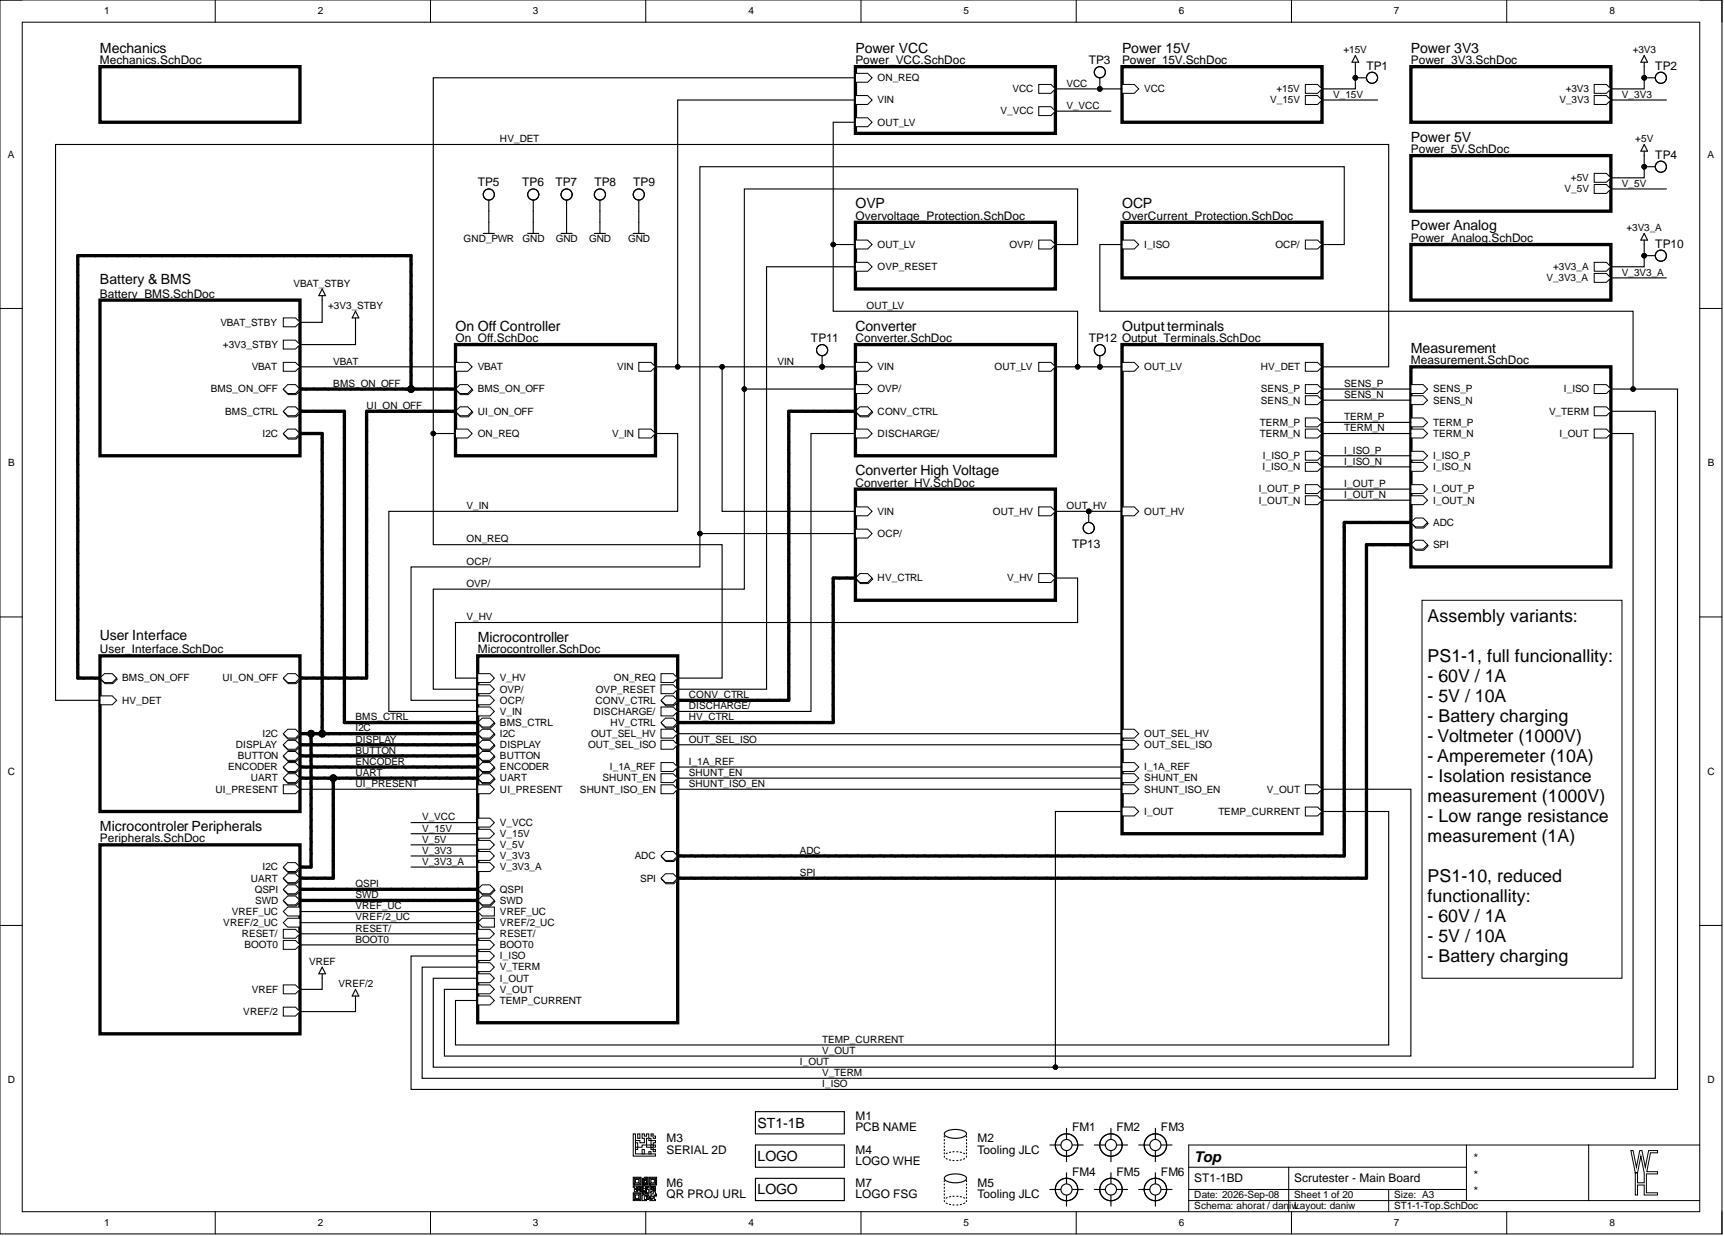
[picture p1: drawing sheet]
<svg xmlns="http://www.w3.org/2000/svg" width="393mm" height="282mm" viewBox="0 0 393 282" stroke-linecap="round" stroke-linejoin="round" font-family="sans-serif">
<defs><g id="words">
<g font-size="4.1">
<text x="325.7" y="141.9">Assembly variants:</text>
<text x="325.7" y="151">PS1-1, full funcionallity:</text>
<text x="325.7" y="155.6">- 60V / 1A</text>
<text x="325.7" y="160.1">- 5V / 10A</text>
<text x="325.7" y="164.7">- Battery charging</text>
<text x="325.7" y="169.3">- Voltmeter (1000V)</text>
<text x="325.7" y="173.8">- Amperemeter (10A)</text>
<text x="325.7" y="178.4">- Isolation resistance</text>
<text x="325.7" y="182.9">measurement (1000V)</text>
<text x="325.7" y="187.5">- Low range resistance</text>
<text x="325.7" y="192.1">measurement (1A)</text>
<text x="325.7" y="201.2">PS1-10, reduced</text>
<text x="325.7" y="205.8">functionallity:</text>
<text x="325.7" y="210.3">- 60V / 1A</text>
<text x="325.7" y="214.9">- 5V / 10A</text>
<text x="325.7" y="219.5">- Battery charging</text>
</g>
<text font-size="3.4" x="272.5" y="264.9">Top</text>
<g font-size="3.2">
<text x="22.8" y="12">Mechanics</text>
<text x="195.2" y="12">Power VCC</text>
<text x="256" y="12">Power 15V</text>
<text x="321.9" y="12">Power 3V3</text>
<text x="321.9" y="32.3">Power 5V</text>
<text x="195.2" y="47.5">OVP</text>
<text x="256" y="47.5">OCP</text>
<text x="321.9" y="52.6">Power Analog</text>
<text x="22.8" y="64.7">Battery &amp; BMS</text>
<text x="103.9" y="75.4">On Off Controller</text>
<text x="195.2" y="75.4">Converter</text>
<text x="256" y="75.4">Output terminals</text>
<text x="321.9" y="80.4">Measurement</text>
<text x="195.2" y="108.3">Converter High Voltage</text>
<text x="22.8" y="145.9">User Interface</text>
<text x="109" y="146.4">Microcontroller</text>
<text x="22.8" y="189.5">Microcontroler Peripherals</text>
<text x="172.9" y="257.1">ST1-1B</text>
<text x="172.9" y="264.8">LOGO</text>
<text x="172.9" y="272.4">LOGO</text>
</g>
<g font-size="2.7">
<text x="22.8" y="14.6">Mechanics.SchDoc</text>
<text x="195.2" y="14.6">Power_VCC.SchDoc</text>
<text x="248.4" y="14.6">TP3</text>
<text x="256" y="14.6">Power_15V.SchDoc</text>
<text x="311.8" y="15.9">TP1</text>
<text x="321.9" y="14.6">Power_3V3.SchDoc</text>
<text x="377.7" y="15.9">TP2</text>
<text x="321.9" y="34.9">Power_5V.SchDoc</text>
<text x="377.7" y="36.2">TP4</text>
<text x="109" y="42.5">TP5</text>
<text x="119.1" y="42.5">TP6</text>
<text x="126.7" y="42.5">TP7</text>
<text x="135.6" y="42.5">TP8</text>
<text x="144.5" y="42.5">TP9</text>
<text x="195.2" y="50.1">Overvoltage_Protection.SchDoc</text>
<text x="256" y="50.1">OverCurrent_Protection.SchDoc</text>
<text x="321.9" y="55.2">Power_Analog.SchDoc</text>
<text x="377.7" y="56.4">TP10</text>
<text x="22.8" y="67.9">Battery_BMS.SchDoc</text>
<text x="103.9" y="78">On_Off.SchDoc</text>
<text x="185" y="78">TP11</text>
<text x="195.2" y="78">Converter.SchDoc</text>
<text x="248.4" y="78">TP12 Output_Terminals.SchDoc</text>
<text x="321.9" y="83.1">Measurement.SchDoc</text>
<text x="195.2" y="110.9">Converter_HV.SchDoc</text>
<text x="244.6" y="124.9">TP13</text>
<text x="22.8" y="149">User_Interface.SchDoc</text>
<text x="109" y="149">Microcontroller.SchDoc</text>
<text x="22.8" y="192.1">Peripherals.SchDoc</text>
<text x="195.2" y="255.5">M1</text>
<text x="195.2" y="258">PCB NAME</text>
<text x="244.6" y="258">FM1</text>
<text x="254.7" y="258">FM2</text>
<text x="264.9" y="258">FM3</text>
<text x="152.1" y="260.5">M3</text>
<text x="152.1" y="263.1">SERIAL 2D</text>
<text x="195.2" y="263.1">M4</text>
<text x="223.1" y="260.5">M2</text>
<text x="223.1" y="263.1">Tooling JLC</text>
<text x="195.2" y="265.6">LOGO WHE</text>
<text x="244.6" y="268.1">FM4</text>
<text x="254.7" y="268.1">FM5</text>
<text x="264.9" y="268.1">FM6</text>
<text x="272.5" y="269.7">ST1-1BD</text>
<text x="295.3" y="269.7">Scrutester - Main Board</text>
<text x="335.9" y="265">*</text>
<text x="335.9" y="268.8">*</text>
<text x="152.1" y="270.7">M6</text>
<text x="152.1" y="273.2">QR PROJ URL</text>
<text x="195.2" y="270.7">M7</text>
<text x="195.2" y="273.2">LOGO FSG</text>
<text x="223.1" y="270.7">M5</text>
<text x="223.1" y="273.2">Tooling JLC</text>
<text x="335.9" y="272.6">*</text>
</g>
<g font-size="2.3">
<text x="23.7" y="3.3">1</text>
<text x="72.5" y="3.3">2</text>
<text x="121.6" y="3.3">3</text>
<text x="170.8" y="3.3">4</text>
<text x="219.8" y="3.3">5</text>
<text x="268.9" y="3.3">6</text>
<text x="318" y="3.3">7</text>
<text x="367.2" y="3.3">8</text>
<text x="306.5" y="12.2">+15V</text>
<text x="372.5" y="12.2">+3V3</text>
<text x="200.2" y="23.6">VIN</text>
<text x="200.2" y="18.5">ON_REQ</text>
<text x="231" y="21">VCC</text>
<text x="243.3" y="19.8">VCC</text>
<text x="261.1" y="21">VCC</text>
<text x="289.8" y="23.6">V_15V</text>
<text x="291.2" y="21">+15V</text>
<text x="304.2" y="22.3">V_15V</text>
<text x="355.8" y="23.6">V_3V3</text>
<text x="357.2" y="21">+3V3</text>
<text x="370.1" y="22.3">V_3V3</text>
<text x="200.2" y="28.6">OUT_LV</text>
<text x="228.3" y="26.1">V_VCC</text>
<text x="243.3" y="24.8">V_VCC</text>
<text x="1.8" y="36">A</text>
<text x="114.1" y="32.4">HV_DET</text>
<text x="373.1" y="32.4">+5V</text>
<text x="389.6" y="36">A</text>
<text x="358.4" y="41.3">+5V</text>
<text x="357" y="43.9">V_5V</text>
<text x="370.1" y="42.6">V_5V</text>
<text x="371.1" y="52.7">+3V3_A</text>
<text x="105.8" y="55.3">GND_PWR</text>
<text x="119.2" y="55.3">GND</text>
<text x="126.8" y="55.3">GND</text>
<text x="134.4" y="55.3">GND</text>
<text x="143.3" y="55.3">GND</text>
<text x="200.2" y="56.5">OUT_LV</text>
<text x="230.3" y="56.5">OVP/</text>
<text x="261.1" y="56.5">I_ISO</text>
<text x="291" y="56.5">OCP/</text>
<text x="67" y="65.4">VBAT_STBY</text>
<text x="200.2" y="61.6">OVP_RESET</text>
<text x="352.8" y="64.1">V_3V3_A</text>
<text x="354.4" y="61.6">+3V3_A</text>
<text x="370.1" y="62.9">V_3V3_A</text>
<text x="74.9" y="70.5">+3V3_STBY</text>
<text x="197.7" y="70.5">OUT_LV</text>
<text x="50.3" y="74.3">VBAT_STBY</text>
<text x="50.9" y="79.3">+3V3_STBY</text>
<text x="76" y="83.1">VBAT</text>
<text x="177.4" y="83.1">VIN</text>
<text x="48.1" y="89.5">BMS_ON_OFF</text>
<text x="57.5" y="84.4">VBAT</text>
<text x="76" y="88.2">BMS_ON_OFF</text>
<text x="109" y="84.4">VBAT</text>
<text x="109" y="89.5">BMS_ON_OFF</text>
<text x="140.8" y="84.4">VIN</text>
<text x="200.2" y="84.4">VIN</text>
<text x="200.2" y="89.5">OVP/</text>
<text x="226.9" y="84.4">OUT_LV</text>
<text x="261.1" y="84.4">OUT_LV</text>
<text x="287.7" y="89.5">SENS_P</text>
<text x="287.7" y="84.4">HV_DET</text>
<text x="306.7" y="88.2">SENS_P</text>
<text x="327" y="89.5">SENS_P</text>
<text x="356.8" y="89.5">I_ISO</text>
<text x="51.4" y="94.6">BMS_CTRL</text>
<text x="83.6" y="93.3">UI_ON_OFF</text>
<text x="109" y="94.6">UI_ON_OFF</text>
<text x="200.2" y="94.6">CONV_CTRL</text>
<text x="287.7" y="92">SENS_N</text>
<text x="306.7" y="90.8">SENS_N</text>
<text x="306.7" y="95.8">TERM_P</text>
<text x="327" y="92">SENS_N</text>
<text x="353.4" y="94.6">V_TERM</text>
<text x="59.9" y="99.6">I2C</text>
<text x="109" y="99.6">ON_REQ</text>
<text x="139.7" y="99.6">V_IN</text>
<text x="200.2" y="99.6">DISCHARGE/</text>
<text x="287.4" y="97.1">TERM_P</text>
<text x="287.4" y="99.6">TERM_N</text>
<text x="306.7" y="98.4">TERM_N</text>
<text x="327" y="97.1">TERM_P</text>
<text x="327" y="99.6">TERM_N</text>
<text x="355.8" y="99.6">I_OUT</text>
<text x="1.9" y="106.3">B</text>
<text x="288" y="107.2">I_ISO_N</text>
<text x="288.1" y="104.7">I_ISO_P</text>
<text x="306.7" y="103.4">I_ISO_P</text>
<text x="306.7" y="106">I_ISO_N</text>
<text x="327" y="104.7">I_ISO_P</text>
<text x="327" y="107.2">I_ISO_N</text>
<text x="389.7" y="106.3">B</text>
<text x="287.2" y="112.3">I_OUT_P</text>
<text x="306.7" y="111">I_OUT_P</text>
<text x="306.7" y="113.6">I_OUT_N</text>
<text x="327" y="112.3">I_OUT_P</text>
<text x="106.5" y="116.1">V_IN</text>
<text x="200.2" y="117.4">VIN</text>
<text x="226.5" y="117.4">OUT_HV</text>
<text x="243.3" y="116.1">OUT_HV</text>
<text x="261.1" y="117.4">OUT_HV</text>
<text x="287.2" y="114.8">I_OUT_N</text>
<text x="327" y="119.9">ADC</text>
<text x="327" y="114.8">I_OUT_N</text>
<text x="106.5" y="123.7">ON_REQ</text>
<text x="200.2" y="122.4">OCP/</text>
<text x="327" y="125">SPI</text>
<text x="106.5" y="128.8">OCP/</text>
<text x="106.5" y="133.9">OVP/</text>
<text x="200.2" y="132.6">HV_CTRL</text>
<text x="229.8" y="132.6">V_HV</text>
<text x="106.5" y="141.5">V_HV</text>
<text x="27.9" y="155.4">BMS_ON_OFF</text>
<text x="50.8" y="155.4">UI_ON_OFF</text>
<text x="114.1" y="155.4">V_HV</text>
<text x="140.1" y="155.4">ON_REQ</text>
<text x="27.9" y="160.5">HV_DET</text>
<text x="114.1" y="157.9">OVP/</text>
<text x="114.1" y="160.5">OCP/</text>
<text x="135.9" y="160.5">CONV_CTRL</text>
<text x="135.9" y="157.9">OVP_RESET</text>
<text x="157.2" y="159.2">CONV_CTRL</text>
<text x="157.2" y="161.7">DISCHARGE/</text>
<text x="81.1" y="166.8">I2C</text>
<text x="81.1" y="164.3">BMS_CTRL</text>
<text x="114.1" y="163">V_IN</text>
<text x="114.1" y="165.5">BMS_CTRL</text>
<text x="135.4" y="163">DISCHARGE/</text>
<text x="139.3" y="165.5">HV_CTRL</text>
<text x="157.2" y="164.3">HV_CTRL</text>
<text x="53.8" y="170.6">DISPLAY</text>
<text x="54.2" y="173.1">BUTTON</text>
<text x="59.9" y="168.1">I2C</text>
<text x="81.1" y="171.9">BUTTON</text>
<text x="81.1" y="169.3">DISPLAY</text>
<text x="114.1" y="173.1">BUTTON</text>
<text x="114.1" y="168.1">I2C</text>
<text x="114.1" y="170.6">DISPLAY</text>
<text x="134.2" y="170.6">OUT_SEL_ISO</text>
<text x="134.8" y="168.1">OUT_SEL_HV</text>
<text x="157.2" y="169.3">OUT_SEL_ISO</text>
<text x="261.1" y="168.1">OUT_SEL_HV</text>
<text x="261.1" y="170.6">OUT_SEL_ISO</text>
<text x="1.8" y="176.7">C</text>
<text x="52" y="175.7">ENCODER</text>
<text x="57.2" y="178.2">UART</text>
<text x="81.1" y="174.4">ENCODER</text>
<text x="81.1" y="176.9">UART</text>
<text x="81.1" y="179.5">UI_PRESENT</text>
<text x="114.1" y="175.7">ENCODER</text>
<text x="114.1" y="178.2">UART</text>
<text x="137.5" y="178.2">SHUNT_EN</text>
<text x="139.2" y="175.7">I_1A_REF</text>
<text x="157.2" y="174.4">I_1A_REF</text>
<text x="157.2" y="176.9">SHUNT_EN</text>
<text x="157.2" y="179.5">SHUNT_ISO_EN</text>
<text x="261.1" y="175.7">I_1A_REF</text>
<text x="261.1" y="178.2">SHUNT_EN</text>
<text x="389.6" y="176.7">C</text>
<text x="49.2" y="180.8">UI_PRESENT</text>
<text x="114.1" y="180.8">UI_PRESENT</text>
<text x="132.3" y="180.8">SHUNT_ISO_EN</text>
<text x="261.1" y="185.8">I_OUT</text>
<text x="261.1" y="180.8">SHUNT_ISO_EN</text>
<text x="278" y="185.8">TEMP_CURRENT</text>
<text x="289" y="180.8">V_OUT</text>
<text x="96.3" y="187.1">V_VCC</text>
<text x="96.3" y="189.6">V_15V</text>
<text x="114.1" y="188.4">V_VCC</text>
<text x="114.1" y="190.9">V_15V</text>
<text x="96.3" y="197.2">V_3V3_A</text>
<text x="96.3" y="192.2">V_5V</text>
<text x="96.3" y="194.7">V_3V3</text>
<text x="114.1" y="193.4">V_5V</text>
<text x="114.1" y="196">V_3V3</text>
<text x="144.8" y="196">ADC</text>
<text x="182.5" y="194.7">ADC</text>
<text x="57.2" y="201">UART</text>
<text x="58.1" y="203.6">QSPI</text>
<text x="59.9" y="198.5">I2C</text>
<text x="81.1" y="202.3">QSPI</text>
<text x="114.1" y="203.6">QSPI</text>
<text x="114.1" y="198.5">V_3V3_A</text>
<text x="146.1" y="201">SPI</text>
<text x="182.5" y="199.8">SPI</text>
<text x="52.9" y="208.6">VREF_UC</text>
<text x="58.2" y="206.1">SWD</text>
<text x="81.1" y="204.8">SWD</text>
<text x="81.1" y="207.4">VREF_UC</text>
<text x="81.1" y="209.9">VREF/2_UC</text>
<text x="114.1" y="208.6">VREF_UC</text>
<text x="114.1" y="206.1">SWD</text>
<text x="50.9" y="211.2">VREF/2_UC</text>
<text x="55.2" y="213.7">RESET/</text>
<text x="81.1" y="215">BOOT0</text>
<text x="81.1" y="212.4">RESET/</text>
<text x="114.1" y="213.7">RESET/</text>
<text x="114.1" y="211.2">VREF/2_UC</text>
<text x="55.8" y="216.2">BOOT0</text>
<text x="70.5" y="220">VREF</text>
<text x="114.1" y="221.3">V_TERM</text>
<text x="114.1" y="218.8">I_ISO</text>
<text x="114.1" y="216.2">BOOT0</text>
<text x="57.5" y="226.4">VREF</text>
<text x="77.2" y="225.1">VREF/2</text>
<text x="114.1" y="223.9">I_OUT</text>
<text x="114.1" y="226.4">V_OUT</text>
<text x="55.5" y="231.5">VREF/2</text>
<text x="114.1" y="228.9">TEMP_CURRENT</text>
<text x="187.6" y="237.8">TEMP_CURRENT</text>
<text x="182.5" y="242.9">I_OUT</text>
<text x="187.6" y="245.4">V_TERM</text>
<text x="187.6" y="240.3">V_OUT</text>
<text x="1.8" y="247">D</text>
<text x="187.6" y="247.9">I_ISO</text>
<text x="389.6" y="247">D</text>
<text x="272.5" y="273.3">Date: 2026-Sep-08</text>
<text x="272.5" y="275.8">Schema: ahorat / daniwLayout: daniw</text>
<text x="295.3" y="273.3">Sheet 1 of 20</text>
<text x="318.1" y="275.8">ST1-1-Top.SchDoc</text>
<text x="318.1" y="273.3">Size: A3</text>
<text x="23.7" y="279.6">1</text>
<text x="72.5" y="279.6">2</text>
<text x="121.6" y="279.6">3</text>
<text x="170.8" y="279.6">4</text>
<text x="219.8" y="279.6">5</text>
<text x="268.9" y="279.6">6</text>
<text x="318" y="279.6">7</text>
<text x="367.2" y="279.6">8</text>
</g>
</g></defs>
<g fill="none" stroke="#000" stroke-width=".23">
<path d="M0 0h392.9v281.4h-392.9zM0 0h5.1M49.1 0v5.1M98.2 0v5.1M147.3 0v5.1M196.4 0v5.1M245.6 0v5.1M294.7 0v5.1M343.8 0v5.1M387.8 0h5.1v5.1M5.1 5.1h382.7v271.2h-382.7zM0 70.3h5.1"/>
<path d="M387.8 70.3h5.1M0 140.7h5.1M387.8 140.7h5.1M0 211h5.1M387.8 211h5.1M49.1 276.3v5.1M98.2 276.3v5.1M147.3 276.3v5.1M196.4 276.3v5.1M245.6 276.3v5.1M271.2 266.2h63.4M271.2 273.8h116.6"/>
<path d="M271.2 271.3h63.4M294 266.2v10.1M294.7 276.3v5.1M316.8 271.3v5M334.6 261.1v12.7M343.8 276.3v5.1M362.5 261.1v12.7M387.8 261.1h-116.6v15.2M392.9 276.3v5.1"/>
</g>
<path d="M372.1 262.4h.5l.8 3.8 .7-3.8h.5l.8 3.8 .8-3.8h2v.5h-1.6l-.9 4.3h2.5v.5h-2.6v4.3h2.6v.5h-3.1v-2.3h-1.5v2.3h-.5v-5h.5v2.2h1.5v-2.2l-.7-3.8-.8 3.8h-.5z" fill-rule="evenodd" fill="#fff"/>
<path d="M372.1 262.4h.5l.8 3.8 .7-3.8h.5l.8 3.8 .8-3.8h2v.5h-1.6l-.9 4.3h2.5v.5h-2.6v4.3h2.6v.5h-3.1v-2.3h-1.5v2.3h-.5v-5h.5v2.2h1.5v-2.2l-.7-3.8-.8 3.8h-.5z" fill="none" stroke="#000" stroke-width=".23"/>
<path d="M109 149.6h45.6v83.6h-45.6z" fill-rule="evenodd" fill="#fff"/>
<path d="M109 149.6h45.6v83.6h-45.6z" fill="none" stroke="#000" stroke-width=".76"/>
<path d="M152 158.9h1.7l1 1.1-1 1h-1.7l-1.1-1z" fill-rule="evenodd" fill="#fff"/>
<path d="M152 158.9h1.7l1 1.1-1 1h-1.7l-1.1-1z" fill="none" stroke="#000" stroke-width=".23"/>
<path d="M151.8 158.7h1.8l1 1-1 1h-1.8l-1-1z" fill-rule="evenodd" fill="#fff"/>
<path d="M151.8 158.7h1.8l1 1-1 1h-1.8l-1-1z" fill="none" stroke="#000" stroke-width=".23"/>
<path d="M150.8 153.6h2.8l1 1-1 1.1h-2.8z" fill-rule="evenodd" fill="#fff"/>
<path d="M150.8 153.6h2.8l1 1-1 1.1h-2.8z" fill="none" stroke="#000" stroke-width=".23"/>
<path d="M110.1 171.6h1.8l1 1-1 1.1h-1.8l-1-1.1z" fill-rule="evenodd" fill="#fff"/>
<path d="M110.1 171.6h1.8l1 1-1 1.1h-1.8l-1-1.1z" fill="none" stroke="#000" stroke-width=".23"/>
<path d="M110 171.4h1.8l1 1-1 1h-1.8l-1-1z" fill-rule="evenodd" fill="#fff"/>
<path d="M110 171.4h1.8l1 1-1 1h-1.8l-1-1z" fill="none" stroke="#000" stroke-width=".23"/>
<path d="M110.1 174.2h1.8l1 1-1 1h-1.8l-1-1z" fill-rule="evenodd" fill="#fff"/>
<path d="M110.1 174.2h1.8l1 1-1 1h-1.8l-1-1z" fill="none" stroke="#000" stroke-width=".23"/>
<path d="M110 173.9h1.8l1 1-1 1h-1.8l-1-1z" fill-rule="evenodd" fill="#fff"/>
<path d="M110 173.9h1.8l1 1-1 1h-1.8l-1-1z" fill="none" stroke="#000" stroke-width=".23"/>
<path d="M109 161.2h2.8l1 1-1 1.1h-2.8z" fill-rule="evenodd" fill="#fff"/>
<path d="M109 161.2h2.8l1 1-1 1.1h-2.8z" fill="none" stroke="#000" stroke-width=".23"/>
<path d="M109 222.1h2.8l1 1-1 1h-2.8z" fill-rule="evenodd" fill="#fff"/>
<path d="M109 222.1h2.8l1 1-1 1h-2.8z" fill="none" stroke="#000" stroke-width=".23"/>
<path d="M109 219.5h2.8l1 1.1-1 1h-2.8z" fill-rule="evenodd" fill="#fff"/>
<path d="M109 219.5h2.8l1 1.1-1 1h-2.8z" fill="none" stroke="#000" stroke-width=".23"/>
<path d="M150.8 173.9h2.8l1 1-1 1h-2.8z" fill-rule="evenodd" fill="#fff"/>
<path d="M150.8 173.9h2.8l1 1-1 1h-2.8z" fill="none" stroke="#000" stroke-width=".23"/>
<path d="M150.8 176.4h2.8l1 1.1-1 1h-2.8z" fill-rule="evenodd" fill="#fff"/>
<path d="M150.8 176.4h2.8l1 1.1-1 1h-2.8z" fill="none" stroke="#000" stroke-width=".23"/>
<path d="M110.1 166.6h1.8l1 1-1 1h-1.8l-1-1z" fill-rule="evenodd" fill="#fff"/>
<path d="M110.1 166.6h1.8l1 1-1 1h-1.8l-1-1z" fill="none" stroke="#000" stroke-width=".23"/>
<path d="M110 166.3h1.8l1 1-1 1h-1.8l-1-1z" fill-rule="evenodd" fill="#fff"/>
<path d="M110 166.3h1.8l1 1-1 1h-1.8l-1-1z" fill="none" stroke="#000" stroke-width=".23"/>
<path d="M152 199.5h1.7l1 1-1 1h-1.7l-1.1-1z" fill-rule="evenodd" fill="#fff"/>
<path d="M152 199.5h1.7l1 1-1 1h-1.7l-1.1-1z" fill="none" stroke="#000" stroke-width=".23"/>
<path d="M151.8 199.3h1.8l1 1-1 1h-1.8l-1-1z" fill-rule="evenodd" fill="#fff"/>
<path d="M151.8 199.3h1.8l1 1-1 1h-1.8l-1-1z" fill="none" stroke="#000" stroke-width=".23"/>
<path d="M152 194.4h1.7l1 1.1-1 1h-1.7l-1.1-1z" fill-rule="evenodd" fill="#fff"/>
<path d="M152 194.4h1.7l1 1.1-1 1h-1.7l-1.1-1z" fill="none" stroke="#000" stroke-width=".23"/>
<path d="M151.8 194.2h1.8l1 1-1 1h-1.8l-1-1z" fill-rule="evenodd" fill="#fff"/>
<path d="M151.8 194.2h1.8l1 1-1 1h-1.8l-1-1z" fill="none" stroke="#000" stroke-width=".23"/>
<path d="M150.8 168.8h2.8l1 1.1-1 1h-2.8z" fill-rule="evenodd" fill="#fff"/>
<path d="M150.8 168.8h2.8l1 1.1-1 1h-2.8z" fill="none" stroke="#000" stroke-width=".23"/>
<path d="M150.8 179h2.8l1 1-1 1h-2.8z" fill-rule="evenodd" fill="#fff"/>
<path d="M150.8 179h2.8l1 1-1 1h-2.8z" fill="none" stroke="#000" stroke-width=".23"/>
<path d="M109 153.6h2.8l1 1-1 1.1h-2.8z" fill-rule="evenodd" fill="#fff"/>
<path d="M109 153.6h2.8l1 1-1 1.1h-2.8z" fill="none" stroke="#000" stroke-width=".23"/>
<path d="M109 224.6h2.8l1 1-1 1h-2.8z" fill-rule="evenodd" fill="#fff"/>
<path d="M109 224.6h2.8l1 1-1 1h-2.8z" fill="none" stroke="#000" stroke-width=".23"/>
<path d="M150.8 161.2h2.8l1 1-1 1.1h-2.8z" fill-rule="evenodd" fill="#fff"/>
<path d="M150.8 161.2h2.8l1 1-1 1.1h-2.8z" fill="none" stroke="#000" stroke-width=".23"/>
<path d="M109 156.2h2.8l1 1-1 1h-2.8z" fill-rule="evenodd" fill="#fff"/>
<path d="M109 156.2h2.8l1 1-1 1h-2.8z" fill="none" stroke="#000" stroke-width=".23"/>
<path d="M110.1 176.7h1.8l1 1-1 1h-1.8l-1-1z" fill-rule="evenodd" fill="#fff"/>
<path d="M110.1 176.7h1.8l1 1-1 1h-1.8l-1-1z" fill="none" stroke="#000" stroke-width=".23"/>
<path d="M110 176.4h1.8l1 1.1-1 1h-1.8l-1-1z" fill-rule="evenodd" fill="#fff"/>
<path d="M110 176.4h1.8l1 1.1-1 1h-1.8l-1-1z" fill="none" stroke="#000" stroke-width=".23"/>
<path d="M109 179h2.8l1 1-1 1h-2.8z" fill-rule="evenodd" fill="#fff"/>
<path d="M109 179h2.8l1 1-1 1h-2.8z" fill="none" stroke="#000" stroke-width=".23"/>
<path d="M109 227.1h2.8l1 1.1-1 1h-2.8z" fill-rule="evenodd" fill="#fff"/>
<path d="M109 227.1h2.8l1 1.1-1 1h-2.8z" fill="none" stroke="#000" stroke-width=".23"/>
<path d="M150.8 166.3h2.8l1 1-1 1h-2.8z" fill-rule="evenodd" fill="#fff"/>
<path d="M150.8 166.3h2.8l1 1-1 1h-2.8z" fill="none" stroke="#000" stroke-width=".23"/>
<path d="M152 164h1.7l1 1-1 1h-1.7l-1.1-1z" fill-rule="evenodd" fill="#fff"/>
<path d="M152 164h1.7l1 1-1 1h-1.7l-1.1-1z" fill="none" stroke="#000" stroke-width=".23"/>
<path d="M151.8 163.8h1.8l1 1-1 1h-1.8l-1-1z" fill-rule="evenodd" fill="#fff"/>
<path d="M151.8 163.8h1.8l1 1-1 1h-1.8l-1-1z" fill="none" stroke="#000" stroke-width=".23"/>
<path d="M110.1 164h1.8l1 1-1 1h-1.8l-1-1z" fill-rule="evenodd" fill="#fff"/>
<path d="M110.1 164h1.8l1 1-1 1h-1.8l-1-1z" fill="none" stroke="#000" stroke-width=".23"/>
<path d="M110 163.8h1.8l1 1-1 1h-1.8l-1-1z" fill-rule="evenodd" fill="#fff"/>
<path d="M110 163.8h1.8l1 1-1 1h-1.8l-1-1z" fill="none" stroke="#000" stroke-width=".23"/>
<path d="M110 206.9h2.8v2h-2.8l-1-1z" fill-rule="evenodd" fill="#fff"/>
<path d="M110 206.9h2.8v2h-2.8l-1-1z" fill="none" stroke="#000" stroke-width=".23"/>
<path d="M150.8 156.2h2.8l1 1-1 1h-2.8z" fill-rule="evenodd" fill="#fff"/>
<path d="M150.8 156.2h2.8l1 1-1 1h-2.8z" fill="none" stroke="#000" stroke-width=".23"/>
<path d="M109 217h2.8l1 1-1 1h-2.8z" fill-rule="evenodd" fill="#fff"/>
<path d="M109 217h2.8l1 1-1 1h-2.8z" fill="none" stroke="#000" stroke-width=".23"/>
<path d="M109 158.7h2.8l1 1-1 1h-2.8z" fill-rule="evenodd" fill="#fff"/>
<path d="M109 158.7h2.8l1 1-1 1h-2.8z" fill="none" stroke="#000" stroke-width=".23"/>
<path d="M110.1 169.1h1.8l1 1-1 1h-1.8l-1-1z" fill-rule="evenodd" fill="#fff"/>
<path d="M110.1 169.1h1.8l1 1-1 1h-1.8l-1-1z" fill="none" stroke="#000" stroke-width=".23"/>
<path d="M110 168.8h1.8l1 1.1-1 1h-1.8l-1-1z" fill-rule="evenodd" fill="#fff"/>
<path d="M110 168.8h1.8l1 1.1-1 1h-1.8l-1-1z" fill="none" stroke="#000" stroke-width=".23"/>
<path d="M110.1 202h1.8l1 1.1-1 1h-1.8l-1-1z" fill-rule="evenodd" fill="#fff"/>
<path d="M110.1 202h1.8l1 1.1-1 1h-1.8l-1-1z" fill="none" stroke="#000" stroke-width=".23"/>
<path d="M110 201.8h1.8l1 1-1 1h-1.8l-1-1z" fill-rule="evenodd" fill="#fff"/>
<path d="M110 201.8h1.8l1 1-1 1h-1.8l-1-1z" fill="none" stroke="#000" stroke-width=".23"/>
<path d="M110.1 204.6h1.8l1 1-1 1h-1.8l-1-1z" fill-rule="evenodd" fill="#fff"/>
<path d="M110.1 204.6h1.8l1 1-1 1h-1.8l-1-1z" fill="none" stroke="#000" stroke-width=".23"/>
<path d="M110 204.3h1.8l1 1-1 1.1h-1.8l-1-1.1z" fill-rule="evenodd" fill="#fff"/>
<path d="M110 204.3h1.8l1 1-1 1.1h-1.8l-1-1.1z" fill="none" stroke="#000" stroke-width=".23"/>
<path d="M109 211.9h2.8l1 1-1 1.1h-2.8z" fill-rule="evenodd" fill="#fff"/>
<path d="M109 211.9h2.8l1 1-1 1.1h-2.8z" fill="none" stroke="#000" stroke-width=".23"/>
<path d="M109 214.5h2.8l1 1-1 1h-2.8z" fill-rule="evenodd" fill="#fff"/>
<path d="M109 214.5h2.8l1 1-1 1h-2.8z" fill="none" stroke="#000" stroke-width=".23"/>
<path d="M109 186.6h2.8l1 1-1 1h-2.8z" fill-rule="evenodd" fill="#fff"/>
<path d="M109 186.6h2.8l1 1-1 1h-2.8z" fill="none" stroke="#000" stroke-width=".23"/>
<path d="M109 189.1h2.8l1 1-1 1h-2.8z" fill-rule="evenodd" fill="#fff"/>
<path d="M109 189.1h2.8l1 1-1 1h-2.8z" fill="none" stroke="#000" stroke-width=".23"/>
<path d="M109 191.7h2.8l1 1-1 1h-2.8z" fill-rule="evenodd" fill="#fff"/>
<path d="M109 191.7h2.8l1 1-1 1h-2.8z" fill="none" stroke="#000" stroke-width=".23"/>
<path d="M109 194.2h2.8l1 1-1 1h-2.8z" fill-rule="evenodd" fill="#fff"/>
<path d="M109 194.2h2.8l1 1-1 1h-2.8z" fill="none" stroke="#000" stroke-width=".23"/>
<path d="M109 196.7h2.8l1 1-1 1.1h-2.8z" fill-rule="evenodd" fill="#fff"/>
<path d="M109 196.7h2.8l1 1-1 1.1h-2.8z" fill="none" stroke="#000" stroke-width=".23"/>
<path d="M110 209.4h2.8v2h-2.8l-1-1z" fill-rule="evenodd" fill="#fff"/>
<path d="M110 209.4h2.8v2h-2.8l-1-1z" fill="none" stroke="#000" stroke-width=".23"/>
<path d="M22.8 68.4h45.6v35.5h-45.6z" fill-rule="evenodd" fill="#fff"/>
<path d="M22.8 68.4h45.6v35.5h-45.6z" fill="none" stroke="#000" stroke-width=".76"/>
<path d="M64.6 82.6h2.8l1 1.1-1 1h-2.8z" fill-rule="evenodd" fill="#fff"/>
<path d="M64.6 82.6h2.8l1 1.1-1 1h-2.8z" fill="none" stroke="#000" stroke-width=".23"/>
<path d="M65.8 98.1h1.8l1 1-1 1h-1.8l-1-1z" fill-rule="evenodd" fill="#fff"/>
<path d="M65.8 98.1h1.8l1 1-1 1h-1.8l-1-1z" fill="none" stroke="#000" stroke-width=".23"/>
<path d="M65.6 97.9h1.8l1 1-1 1h-1.8l-1-1z" fill-rule="evenodd" fill="#fff"/>
<path d="M65.6 97.9h1.8l1 1-1 1h-1.8l-1-1z" fill="none" stroke="#000" stroke-width=".23"/>
<path d="M65.8 88h1.8l1 1-1 1h-1.8l-1-1z" fill-rule="evenodd" fill="#fff"/>
<path d="M65.8 88h1.8l1 1-1 1h-1.8l-1-1z" fill="none" stroke="#000" stroke-width=".23"/>
<path d="M65.6 87.7h1.8l1 1-1 1h-1.8l-1-1z" fill-rule="evenodd" fill="#fff"/>
<path d="M65.6 87.7h1.8l1 1-1 1h-1.8l-1-1z" fill="none" stroke="#000" stroke-width=".23"/>
<path d="M64.6 72.5h2.8l1 1-1 1h-2.8z" fill-rule="evenodd" fill="#fff"/>
<path d="M64.6 72.5h2.8l1 1-1 1h-2.8z" fill="none" stroke="#000" stroke-width=".23"/>
<path d="M65.8 93h1.8l1 1-1 1.1h-1.8l-1-1.1z" fill-rule="evenodd" fill="#fff"/>
<path d="M65.8 93h1.8l1 1-1 1.1h-1.8l-1-1.1z" fill="none" stroke="#000" stroke-width=".23"/>
<path d="M65.6 92.8h1.8l1 1-1 1h-1.8l-1-1z" fill-rule="evenodd" fill="#fff"/>
<path d="M65.6 92.8h1.8l1 1-1 1h-1.8l-1-1z" fill="none" stroke="#000" stroke-width=".23"/>
<path d="M64.6 77.6h2.8l1 1-1 1h-2.8z" fill-rule="evenodd" fill="#fff"/>
<path d="M64.6 77.6h2.8l1 1-1 1h-2.8z" fill="none" stroke="#000" stroke-width=".23"/>
<path d="M22.8 149.6h45.6v35.5h-45.6z" fill-rule="evenodd" fill="#fff"/>
<path d="M22.8 149.6h45.6v35.5h-45.6z" fill="none" stroke="#000" stroke-width=".76"/>
<path d="M65.8 174.2h1.8l1 1-1 1h-1.8l-1-1z" fill-rule="evenodd" fill="#fff"/>
<path d="M65.8 174.2h1.8l1 1-1 1h-1.8l-1-1z" fill="none" stroke="#000" stroke-width=".23"/>
<path d="M65.6 173.9h1.8l1 1-1 1h-1.8l-1-1z" fill-rule="evenodd" fill="#fff"/>
<path d="M65.6 173.9h1.8l1 1-1 1h-1.8l-1-1z" fill="none" stroke="#000" stroke-width=".23"/>
<path d="M65.8 171.6h1.8l1 1-1 1.1h-1.8l-1-1.1z" fill-rule="evenodd" fill="#fff"/>
<path d="M65.8 171.6h1.8l1 1-1 1.1h-1.8l-1-1.1z" fill="none" stroke="#000" stroke-width=".23"/>
<path d="M65.6 171.4h1.8l1 1-1 1h-1.8l-1-1z" fill-rule="evenodd" fill="#fff"/>
<path d="M65.6 171.4h1.8l1 1-1 1h-1.8l-1-1z" fill="none" stroke="#000" stroke-width=".23"/>
<path d="M65.8 153.9h1.8l1 1-1 1h-1.8l-1-1z" fill-rule="evenodd" fill="#fff"/>
<path d="M65.8 153.9h1.8l1 1-1 1h-1.8l-1-1z" fill="none" stroke="#000" stroke-width=".23"/>
<path d="M65.6 153.6h1.8l1 1-1 1.1h-1.8l-1-1.1z" fill-rule="evenodd" fill="#fff"/>
<path d="M65.6 153.6h1.8l1 1-1 1.1h-1.8l-1-1.1z" fill="none" stroke="#000" stroke-width=".23"/>
<path d="M65.8 166.6h1.8l1 1-1 1h-1.8l-1-1z" fill-rule="evenodd" fill="#fff"/>
<path d="M65.8 166.6h1.8l1 1-1 1h-1.8l-1-1z" fill="none" stroke="#000" stroke-width=".23"/>
<path d="M65.6 166.3h1.8l1 1-1 1h-1.8l-1-1z" fill-rule="evenodd" fill="#fff"/>
<path d="M65.6 166.3h1.8l1 1-1 1h-1.8l-1-1z" fill="none" stroke="#000" stroke-width=".23"/>
<path d="M22.8 158.7h2.8l1 1-1 1h-2.8z" fill-rule="evenodd" fill="#fff"/>
<path d="M22.8 158.7h2.8l1 1-1 1h-2.8z" fill="none" stroke="#000" stroke-width=".23"/>
<path d="M65.8 176.7h1.8l1 1-1 1h-1.8l-1-1z" fill-rule="evenodd" fill="#fff"/>
<path d="M65.8 176.7h1.8l1 1-1 1h-1.8l-1-1z" fill="none" stroke="#000" stroke-width=".23"/>
<path d="M65.6 176.4h1.8l1 1.1-1 1h-1.8l-1-1z" fill-rule="evenodd" fill="#fff"/>
<path d="M65.6 176.4h1.8l1 1.1-1 1h-1.8l-1-1z" fill="none" stroke="#000" stroke-width=".23"/>
<path d="M64.6 179h2.8l1 1-1 1h-2.8z" fill-rule="evenodd" fill="#fff"/>
<path d="M64.6 179h2.8l1 1-1 1h-2.8z" fill="none" stroke="#000" stroke-width=".23"/>
<path d="M65.8 169.1h1.8l1 1-1 1h-1.8l-1-1z" fill-rule="evenodd" fill="#fff"/>
<path d="M65.8 169.1h1.8l1 1-1 1h-1.8l-1-1z" fill="none" stroke="#000" stroke-width=".23"/>
<path d="M65.6 168.8h1.8l1 1.1-1 1h-1.8l-1-1z" fill-rule="evenodd" fill="#fff"/>
<path d="M65.6 168.8h1.8l1 1.1-1 1h-1.8l-1-1z" fill="none" stroke="#000" stroke-width=".23"/>
<path d="M24 153.9h1.7l1 1-1 1h-1.7l-1.1-1z" fill-rule="evenodd" fill="#fff"/>
<path d="M24 153.9h1.7l1 1-1 1h-1.7l-1.1-1z" fill="none" stroke="#000" stroke-width=".23"/>
<path d="M23.8 153.6h1.8l1 1-1 1.1h-1.8l-1-1.1z" fill-rule="evenodd" fill="#fff"/>
<path d="M23.8 153.6h1.8l1 1-1 1.1h-1.8l-1-1.1z" fill="none" stroke="#000" stroke-width=".23"/>
<path d="M195.2 78.6h45.6v25.3h-45.6z" fill-rule="evenodd" fill="#fff"/>
<path d="M195.2 78.6h45.6v25.3h-45.6z" fill="none" stroke="#000" stroke-width=".76"/>
<path d="M195.2 82.6h2.8l1 1.1-1 1h-2.8z" fill-rule="evenodd" fill="#fff"/>
<path d="M195.2 82.6h2.8l1 1.1-1 1h-2.8z" fill="none" stroke="#000" stroke-width=".23"/>
<path d="M196.3 93h1.8l1 1-1 1.1h-1.8l-1-1.1z" fill-rule="evenodd" fill="#fff"/>
<path d="M196.3 93h1.8l1 1-1 1.1h-1.8l-1-1.1z" fill="none" stroke="#000" stroke-width=".23"/>
<path d="M196.2 92.8h1.8l1 1-1 1h-1.8l-1-1z" fill-rule="evenodd" fill="#fff"/>
<path d="M196.2 92.8h1.8l1 1-1 1h-1.8l-1-1z" fill="none" stroke="#000" stroke-width=".23"/>
<path d="M237 82.6h2.8l1 1.1-1 1h-2.8z" fill-rule="evenodd" fill="#fff"/>
<path d="M237 82.6h2.8l1 1.1-1 1h-2.8z" fill="none" stroke="#000" stroke-width=".23"/>
<path d="M195.2 87.7h2.8l1 1-1 1h-2.8z" fill-rule="evenodd" fill="#fff"/>
<path d="M195.2 87.7h2.8l1 1-1 1h-2.8z" fill="none" stroke="#000" stroke-width=".23"/>
<path d="M195.2 97.9h2.8l1 1-1 1h-2.8z" fill-rule="evenodd" fill="#fff"/>
<path d="M195.2 97.9h2.8l1 1-1 1h-2.8z" fill="none" stroke="#000" stroke-width=".23"/>
<path d="M103.9 78.6h45.6v25.3h-45.6z" fill-rule="evenodd" fill="#fff"/>
<path d="M103.9 78.6h45.6v25.3h-45.6z" fill="none" stroke="#000" stroke-width=".76"/>
<path d="M145.7 82.6h2.8l1 1.1-1 1h-2.8z" fill-rule="evenodd" fill="#fff"/>
<path d="M145.7 82.6h2.8l1 1.1-1 1h-2.8z" fill="none" stroke="#000" stroke-width=".23"/>
<path d="M103.9 82.6h2.8l1 1.1-1 1h-2.8z" fill-rule="evenodd" fill="#fff"/>
<path d="M103.9 82.6h2.8l1 1.1-1 1h-2.8z" fill="none" stroke="#000" stroke-width=".23"/>
<path d="M103.9 97.9h2.8l1 1-1 1h-2.8z" fill-rule="evenodd" fill="#fff"/>
<path d="M103.9 97.9h2.8l1 1-1 1h-2.8z" fill="none" stroke="#000" stroke-width=".23"/>
<path d="M145.7 97.9h2.8l1 1-1 1h-2.8z" fill-rule="evenodd" fill="#fff"/>
<path d="M145.7 97.9h2.8l1 1-1 1h-2.8z" fill="none" stroke="#000" stroke-width=".23"/>
<path d="M105.1 93h1.7l1.1 1-1.1 1.1h-1.7l-1-1.1z" fill-rule="evenodd" fill="#fff"/>
<path d="M105.1 93h1.7l1.1 1-1.1 1.1h-1.7l-1-1.1z" fill="none" stroke="#000" stroke-width=".23"/>
<path d="M104.9 92.8h1.8l1 1-1 1h-1.8l-1-1z" fill-rule="evenodd" fill="#fff"/>
<path d="M104.9 92.8h1.8l1 1-1 1h-1.8l-1-1z" fill="none" stroke="#000" stroke-width=".23"/>
<path d="M105.1 88h1.7l1.1 1-1.1 1h-1.7l-1-1z" fill-rule="evenodd" fill="#fff"/>
<path d="M105.1 88h1.7l1.1 1-1.1 1h-1.7l-1-1z" fill="none" stroke="#000" stroke-width=".23"/>
<path d="M104.9 87.7h1.8l1 1-1 1h-1.8l-1-1z" fill-rule="evenodd" fill="#fff"/>
<path d="M104.9 87.7h1.8l1 1-1 1h-1.8l-1-1z" fill="none" stroke="#000" stroke-width=".23"/>
<path d="M256 78.6h45.6v111.5h-45.6z" fill-rule="evenodd" fill="#fff"/>
<path d="M256 78.6h45.6v111.5h-45.6z" fill="none" stroke="#000" stroke-width=".76"/>
<path d="M256 115.6h2.8l1 1-1 1h-2.8z" fill-rule="evenodd" fill="#fff"/>
<path d="M256 115.6h2.8l1 1-1 1h-2.8z" fill="none" stroke="#000" stroke-width=".23"/>
<path d="M297.8 87.7h2.8l1 1-1 1h-2.8z" fill-rule="evenodd" fill="#fff"/>
<path d="M297.8 87.7h2.8l1 1-1 1h-2.8z" fill="none" stroke="#000" stroke-width=".23"/>
<path d="M297.8 90.2h2.8l1 1.1-1 1h-2.8z" fill-rule="evenodd" fill="#fff"/>
<path d="M297.8 90.2h2.8l1 1.1-1 1h-2.8z" fill="none" stroke="#000" stroke-width=".23"/>
<path d="M297.8 95.3h2.8l1 1-1 1h-2.8z" fill-rule="evenodd" fill="#fff"/>
<path d="M297.8 95.3h2.8l1 1-1 1h-2.8z" fill="none" stroke="#000" stroke-width=".23"/>
<path d="M297.8 97.9h2.8l1 1-1 1h-2.8z" fill-rule="evenodd" fill="#fff"/>
<path d="M297.8 97.9h2.8l1 1-1 1h-2.8z" fill="none" stroke="#000" stroke-width=".23"/>
<path d="M297.8 110.5h2.8l1 1-1 1.1h-2.8z" fill-rule="evenodd" fill="#fff"/>
<path d="M297.8 110.5h2.8l1 1-1 1.1h-2.8z" fill="none" stroke="#000" stroke-width=".23"/>
<path d="M297.8 113.1h2.8l1 1-1 1h-2.8z" fill-rule="evenodd" fill="#fff"/>
<path d="M297.8 113.1h2.8l1 1-1 1h-2.8z" fill="none" stroke="#000" stroke-width=".23"/>
<path d="M297.8 102.9h2.8l1 1-1 1.1h-2.8z" fill-rule="evenodd" fill="#fff"/>
<path d="M297.8 102.9h2.8l1 1-1 1.1h-2.8z" fill="none" stroke="#000" stroke-width=".23"/>
<path d="M297.8 105.5h2.8l1 1-1 1h-2.8z" fill-rule="evenodd" fill="#fff"/>
<path d="M297.8 105.5h2.8l1 1-1 1h-2.8z" fill="none" stroke="#000" stroke-width=".23"/>
<path d="M297.8 82.6h2.8l1 1.1-1 1h-2.8z" fill-rule="evenodd" fill="#fff"/>
<path d="M297.8 82.6h2.8l1 1.1-1 1h-2.8z" fill="none" stroke="#000" stroke-width=".23"/>
<path d="M297.8 179h2.8l1 1-1 1h-2.8z" fill-rule="evenodd" fill="#fff"/>
<path d="M297.8 179h2.8l1 1-1 1h-2.8z" fill="none" stroke="#000" stroke-width=".23"/>
<path d="M256 82.6h2.8l1 1.1-1 1h-2.8z" fill-rule="evenodd" fill="#fff"/>
<path d="M256 82.6h2.8l1 1.1-1 1h-2.8z" fill="none" stroke="#000" stroke-width=".23"/>
<path d="M256 166.3h2.8l1 1-1 1h-2.8z" fill-rule="evenodd" fill="#fff"/>
<path d="M256 166.3h2.8l1 1-1 1h-2.8z" fill="none" stroke="#000" stroke-width=".23"/>
<path d="M256 168.8h2.8l1 1.1-1 1h-2.8z" fill-rule="evenodd" fill="#fff"/>
<path d="M256 168.8h2.8l1 1.1-1 1h-2.8z" fill="none" stroke="#000" stroke-width=".23"/>
<path d="M297.8 184h2.8l1 1.1-1 1h-2.8z" fill-rule="evenodd" fill="#fff"/>
<path d="M297.8 184h2.8l1 1.1-1 1h-2.8z" fill="none" stroke="#000" stroke-width=".23"/>
<path d="M256 184h2.8l1 1.1-1 1h-2.8z" fill-rule="evenodd" fill="#fff"/>
<path d="M256 184h2.8l1 1.1-1 1h-2.8z" fill="none" stroke="#000" stroke-width=".23"/>
<path d="M256 173.9h2.8l1 1-1 1h-2.8z" fill-rule="evenodd" fill="#fff"/>
<path d="M256 173.9h2.8l1 1-1 1h-2.8z" fill="none" stroke="#000" stroke-width=".23"/>
<path d="M256 176.4h2.8l1 1.1-1 1h-2.8z" fill-rule="evenodd" fill="#fff"/>
<path d="M256 176.4h2.8l1 1.1-1 1h-2.8z" fill="none" stroke="#000" stroke-width=".23"/>
<path d="M256 179h2.8l1 1-1 1h-2.8z" fill-rule="evenodd" fill="#fff"/>
<path d="M256 179h2.8l1 1-1 1h-2.8z" fill="none" stroke="#000" stroke-width=".23"/>
<path d="M22.8 15.2h45.6v12.7h-45.6z" fill-rule="evenodd" fill="#fff"/>
<path d="M22.8 15.2h45.6v12.7h-45.6z" fill="none" stroke="#000" stroke-width=".76"/>
<path d="M195.2 15.2h45.6v15.2h-45.6z" fill-rule="evenodd" fill="#fff"/>
<path d="M195.2 15.2h45.6v15.2h-45.6z" fill="none" stroke="#000" stroke-width=".76"/>
<path d="M195.2 21.8h2.8l1 1-1 1h-2.8z" fill-rule="evenodd" fill="#fff"/>
<path d="M195.2 21.8h2.8l1 1-1 1h-2.8z" fill="none" stroke="#000" stroke-width=".23"/>
<path d="M195.2 26.9h2.8l1 1-1 1h-2.8z" fill-rule="evenodd" fill="#fff"/>
<path d="M195.2 26.9h2.8l1 1-1 1h-2.8z" fill="none" stroke="#000" stroke-width=".23"/>
<path d="M237 19.3h2.8l1 1-1 1h-2.8z" fill-rule="evenodd" fill="#fff"/>
<path d="M237 19.3h2.8l1 1-1 1h-2.8z" fill="none" stroke="#000" stroke-width=".23"/>
<path d="M195.2 16.7h2.8l1 1-1 1.1h-2.8z" fill-rule="evenodd" fill="#fff"/>
<path d="M195.2 16.7h2.8l1 1-1 1.1h-2.8z" fill="none" stroke="#000" stroke-width=".23"/>
<path d="M237 24.3h2.8l1 1-1 1.1h-2.8z" fill-rule="evenodd" fill="#fff"/>
<path d="M237 24.3h2.8l1 1-1 1.1h-2.8z" fill="none" stroke="#000" stroke-width=".23"/>
<path d="M321.9 15.2h45.6v12.7h-45.6z" fill-rule="evenodd" fill="#fff"/>
<path d="M321.9 15.2h45.6v12.7h-45.6z" fill="none" stroke="#000" stroke-width=".76"/>
<path d="M363.7 19.3h2.8l1 1-1 1h-2.8z" fill-rule="evenodd" fill="#fff"/>
<path d="M363.7 19.3h2.8l1 1-1 1h-2.8z" fill="none" stroke="#000" stroke-width=".23"/>
<path d="M363.7 21.8h2.8l1 1-1 1h-2.8z" fill-rule="evenodd" fill="#fff"/>
<path d="M363.7 21.8h2.8l1 1-1 1h-2.8z" fill="none" stroke="#000" stroke-width=".23"/>
<path d="M321.9 83.7h45.6v45.6h-45.6z" fill-rule="evenodd" fill="#fff"/>
<path d="M321.9 83.7h45.6v45.6h-45.6z" fill="none" stroke="#000" stroke-width=".76"/>
<path d="M321.9 90.2h2.8l1 1.1-1 1h-2.8z" fill-rule="evenodd" fill="#fff"/>
<path d="M321.9 90.2h2.8l1 1.1-1 1h-2.8z" fill="none" stroke="#000" stroke-width=".23"/>
<path d="M321.9 87.7h2.8l1 1-1 1h-2.8z" fill-rule="evenodd" fill="#fff"/>
<path d="M321.9 87.7h2.8l1 1-1 1h-2.8z" fill="none" stroke="#000" stroke-width=".23"/>
<path d="M323.1 118.4h1.7l1 1-1 1h-1.7l-1.1-1z" fill-rule="evenodd" fill="#fff"/>
<path d="M323.1 118.4h1.7l1 1-1 1h-1.7l-1.1-1z" fill="none" stroke="#000" stroke-width=".23"/>
<path d="M322.9 118.1h1.8l1 1-1 1.1h-1.8l-1-1.1z" fill-rule="evenodd" fill="#fff"/>
<path d="M322.9 118.1h1.8l1 1-1 1.1h-1.8l-1-1.1z" fill="none" stroke="#000" stroke-width=".23"/>
<path d="M323.1 123.5h1.7l1 1-1 1h-1.7l-1.1-1z" fill-rule="evenodd" fill="#fff"/>
<path d="M323.1 123.5h1.7l1 1-1 1h-1.7l-1.1-1z" fill="none" stroke="#000" stroke-width=".23"/>
<path d="M322.9 123.2h1.8l1 1-1 1h-1.8l-1-1z" fill-rule="evenodd" fill="#fff"/>
<path d="M322.9 123.2h1.8l1 1-1 1h-1.8l-1-1z" fill="none" stroke="#000" stroke-width=".23"/>
<path d="M321.9 95.3h2.8l1 1-1 1h-2.8z" fill-rule="evenodd" fill="#fff"/>
<path d="M321.9 95.3h2.8l1 1-1 1h-2.8z" fill="none" stroke="#000" stroke-width=".23"/>
<path d="M321.9 97.9h2.8l1 1-1 1h-2.8z" fill-rule="evenodd" fill="#fff"/>
<path d="M321.9 97.9h2.8l1 1-1 1h-2.8z" fill="none" stroke="#000" stroke-width=".23"/>
<path d="M363.7 92.8h2.8l1 1-1 1h-2.8z" fill-rule="evenodd" fill="#fff"/>
<path d="M363.7 92.8h2.8l1 1-1 1h-2.8z" fill="none" stroke="#000" stroke-width=".23"/>
<path d="M363.7 97.9h2.8l1 1-1 1h-2.8z" fill-rule="evenodd" fill="#fff"/>
<path d="M363.7 97.9h2.8l1 1-1 1h-2.8z" fill="none" stroke="#000" stroke-width=".23"/>
<path d="M321.9 110.5h2.8l1 1-1 1.1h-2.8z" fill-rule="evenodd" fill="#fff"/>
<path d="M321.9 110.5h2.8l1 1-1 1.1h-2.8z" fill="none" stroke="#000" stroke-width=".23"/>
<path d="M321.9 113.1h2.8l1 1-1 1h-2.8z" fill-rule="evenodd" fill="#fff"/>
<path d="M321.9 113.1h2.8l1 1-1 1h-2.8z" fill="none" stroke="#000" stroke-width=".23"/>
<path d="M321.9 102.9h2.8l1 1-1 1.1h-2.8z" fill-rule="evenodd" fill="#fff"/>
<path d="M321.9 102.9h2.8l1 1-1 1.1h-2.8z" fill="none" stroke="#000" stroke-width=".23"/>
<path d="M321.9 105.5h2.8l1 1-1 1h-2.8z" fill-rule="evenodd" fill="#fff"/>
<path d="M321.9 105.5h2.8l1 1-1 1h-2.8z" fill="none" stroke="#000" stroke-width=".23"/>
<path d="M363.7 87.7h2.8l1 1-1 1h-2.8z" fill-rule="evenodd" fill="#fff"/>
<path d="M363.7 87.7h2.8l1 1-1 1h-2.8z" fill="none" stroke="#000" stroke-width=".23"/>
<g fill="none" stroke="#000" stroke-width=".25">
<path d="M375.1 12.7l.8 1.5h-1.5zM375.1 14.2v1M243.3 257.3v7.6M239.5 261.1h7.6"/>
<circle cx="243.3" cy="261.1" r="2.56"/>
</g>
<circle cx="243.3" cy="261.1" r="1.27" fill="#fff"/>
<g fill="none" stroke="#000" stroke-width=".25">
<path d="M253.5 257.3v7.6M249.7 261.1h7.6"/>
<circle cx="243.3" cy="261.1" r="1.27"/>
<circle cx="253.5" cy="261.1" r="2.56"/>
</g>
<circle cx="253.5" cy="261.1" r="1.27" fill="#fff"/>
<g fill="none" stroke="#000" stroke-width=".25">
<path d="M263.6 257.3v7.6M259.8 261.1h7.6"/>
<circle cx="253.5" cy="261.1" r="1.27"/>
<circle cx="263.6" cy="261.1" r="2.56"/>
</g>
<circle cx="263.6" cy="261.1" r="1.27" fill="#fff"/>
<g fill="none" stroke="#000" stroke-width=".25">
<path d="M239.5 271.3h7.6M243.3 267.5v7.6"/>
<circle cx="243.3" cy="271.3" r="2.56"/>
<circle cx="263.6" cy="261.1" r="1.27"/>
</g>
<circle cx="243.3" cy="271.3" r="1.27" fill="#fff"/>
<g fill="none" stroke="#000" stroke-width=".25">
<path d="M249.7 271.3h7.6M253.5 267.5v7.6"/>
<circle cx="243.3" cy="271.3" r="1.27"/>
<circle cx="253.5" cy="271.3" r="2.56"/>
</g>
<circle cx="253.5" cy="271.3" r="1.27" fill="#fff"/>
<g fill="none" stroke="#000" stroke-width=".25">
<path d="M259.8 271.3h7.6M263.6 267.5v7.6"/>
<circle cx="253.5" cy="271.3" r="1.27"/>
<circle cx="263.6" cy="271.3" r="2.56"/>
</g>
<circle cx="263.6" cy="271.3" r="1.27" fill="#fff"/>
<g fill="none" stroke="#000" stroke-width=".25">
<path d="M172.4 253.5h20.2v5.1h-20.2zM215.5 259.1v.2M215.5 259.9v.2M215.5 258.3a4.4 4.4 0 0 1 4.9 0l.1 .3a2.4 2.4 0 0 1-2.5 1h-.7a2.06 2.06 0 0 1-1.8-1zM220.5 259.1v.2M220.5 259.9v.2M215.5 263.7v.2M215.5 273.8v.2M215.5 260.6v.3M215.5 261.4v.2M215.5 262.1v.3M215.5 262.9v.2"/>
<path d="M215.5 269.2v.3M215.5 270v.2M215.5 270.8v.2M215.5 271.5v.3M215.5 272.3v.2M215.5 273v.3M215.5 268.5a4.4 4.4 0 0 1 4.9 0l.1 .2a2.4 2.4 0 0 1-2.5 1h-.7a2.06 2.06 0 0 1-1.8-1zM215.9 264.2l.2 .1M215.9 274.4l.2 .1M216.1 263l-.2 .1M216.1 273.1l-.2 .1M216.6 264.5l.3 .1"/>
<path d="M216.6 274.6l.3 .1M216.9 262.7l-.3 .1M216.9 272.9h-.3M217.4 264.6l.3 .1M217.4 274.8h.3M217.7 262.6l-.3 .1M217.7 272.8h-.3M218.3 262.6l.3 .1M218.3 272.8h.3M218.6 264.6l-.3 .1M218.6 274.8h-.3M219.1 262.7l.3 .1"/>
<path d="M219.1 272.9h.3M219.4 264.5l-.3 .1M219.4 274.6l-.3 .1M219.9 263l.2 .1M219.9 273.1l.2 .1M220.1 264.2l-.2 .1M220.1 274.4l-.2 .1M220.5 263.7v.2M220.5 273.8v.2M220.5 260.6v.3M220.5 261.4v.2M220.5 262.1v.3"/>
<path d="M220.5 262.9v.2M220.5 269.2v.3M220.5 270v.2M220.5 270.8v.2M220.5 271.5v.3M220.5 272.3v.2M220.5 273v.3"/>
<circle cx="263.6" cy="271.3" r="1.27"/>
</g>
<path d="M144.5 258.6h.5v4.5h4.5v.6h-5z" fill-rule="evenodd" fill="#fff"/>
<path d="M144.5 258.6h.5v4.5h4.5v.6h-5z" fill="none" stroke="#000" stroke-width=".23"/>
<path d="M148 262.6h.5v.5h-.5z" fill-rule="evenodd" fill="#fff"/>
<path d="M148 262.6h.5v.5h-.5z" fill="none" stroke="#000" stroke-width=".23"/>
<path d="M146.5 262.1h.5v1h-.5z" fill-rule="evenodd" fill="#fff"/>
<path d="M146.5 262.1h.5v1h-.5z" fill="none" stroke="#000" stroke-width=".23"/>
<path d="M145 261.6h.5v.5h-.5z" fill-rule="evenodd" fill="#fff"/>
<path d="M145 261.6h.5v.5h-.5z" fill="none" stroke="#000" stroke-width=".23"/>
<path d="M146.5 258.6h.5v.5h.5v-.5h.5v1h-.5v1.5h-1v.5h-1v-1h-.5v-.5h1v.5h1v-1h-.5z" fill-rule="evenodd" fill="#fff"/>
<path d="M146.5 258.6h.5v.5h.5v-.5h.5v1h-.5v1.5h-1v.5h-1v-1h-.5v-.5h1v.5h1v-1h-.5z" fill="none" stroke="#000" stroke-width=".23"/>
<path d="M145.5 258.6h.5v1h-.5z" fill-rule="evenodd" fill="#fff"/>
<path d="M145.5 258.6h.5v1h-.5z" fill="none" stroke="#000" stroke-width=".23"/>
<path d="M148 259.6h.5v.5h-.5z" fill-rule="evenodd" fill="#fff"/>
<path d="M148 259.6h.5v.5h-.5z" fill="none" stroke="#000" stroke-width=".23"/>
<path d="M149 259.1h.5v.5h-.5z" fill-rule="evenodd" fill="#fff"/>
<path d="M149 259.1h.5v.5h-.5z" fill="none" stroke="#000" stroke-width=".23"/>
<path d="M148.5 258.6h.5v.5h-.5z" fill-rule="evenodd" fill="#fff"/>
<path d="M148.5 258.6h.5v.5h-.5z" fill="none" stroke="#000" stroke-width=".23"/>
<path d="M148.5 260.1h1v.5h-.5v.5h-.5z" fill-rule="evenodd" fill="#fff"/>
<path d="M148.5 260.1h1v.5h-.5v.5h-.5z" fill="none" stroke="#000" stroke-width=".23"/>
<path d="M147.5 261.1h1v.5h-1z" fill-rule="evenodd" fill="#fff"/>
<path d="M147.5 261.1h1v.5h-1z" fill="none" stroke="#000" stroke-width=".23"/>
<path d="M149 261.1h.5v.5h-.5z" fill-rule="evenodd" fill="#fff"/>
<path d="M149 261.1h.5v.5h-.5z" fill="none" stroke="#000" stroke-width=".23"/>
<path d="M148.5 261.6h.5v.5h-.5z" fill-rule="evenodd" fill="#fff"/>
<path d="M148.5 261.6h.5v.5h-.5z" fill="none" stroke="#000" stroke-width=".23"/>
<path d="M149 262.1h.5v.5h-.5z" fill-rule="evenodd" fill="#fff"/>
<path d="M149 262.1h.5v.5h-.5z" fill="none" stroke="#000" stroke-width=".23"/>
<path d="M172.4 261.1h20.2v5.1h-20.2z" fill="none" stroke="#000" stroke-width=".25"/>
<path d="M144.5 272h1.8v1.8h-1.6v-.3h1.3v-1.2h-1.3v1.5h-.2z" fill-rule="evenodd" fill="#fff"/>
<path d="M144.5 272h1.8v1.8h-1.6v-.3h1.3v-1.2h-1.3v1.5h-.2z" fill="none" stroke="#000" stroke-width=".23"/>
<path d="M145 272.5h.7v.8h-.7z" fill-rule="evenodd" fill="#fff"/>
<path d="M145 272.5h.7v.8h-.7z" fill="none" stroke="#000" stroke-width=".23"/>
<path d="M144.5 268.5h1.8v1.7h-1.6v-.2h1.3v-1.3h-1.3v1.5h-.2z" fill-rule="evenodd" fill="#fff"/>
<path d="M144.5 268.5h1.8v1.7h-1.6v-.2h1.3v-1.3h-1.3v1.5h-.2z" fill="none" stroke="#000" stroke-width=".23"/>
<path d="M145 269h.7v.7h-.7z" fill-rule="evenodd" fill="#fff"/>
<path d="M145 269h.7v.7h-.7z" fill="none" stroke="#000" stroke-width=".23"/>
<path d="M148 268.5h1.8v1.7h-1.5v-.2h1.2v-1.3h-1.2v1.5h-.3z" fill-rule="evenodd" fill="#fff"/>
<path d="M148 268.5h1.8v1.7h-1.5v-.2h1.2v-1.3h-1.2v1.5h-.3z" fill="none" stroke="#000" stroke-width=".23"/>
<path d="M148.5 269h.8v.7h-.8z" fill-rule="evenodd" fill="#fff"/>
<path d="M148.5 269h.8v.7h-.8z" fill="none" stroke="#000" stroke-width=".23"/>
<path d="M146.8 272.3h.2v1.2h.5v.3h-1v-1.3h.3z" fill-rule="evenodd" fill="#fff"/>
<path d="M146.8 272.3h.2v1.2h.5v.3h-1v-1.3h.3z" fill="none" stroke="#000" stroke-width=".23"/>
<path d="M147.3 272.5l.5 .3v.5h.2v.2h-.5v-.7h-.2z" fill-rule="evenodd" fill="#fff"/>
<path d="M147.3 272.5l.5 .3v.5h.2v.2h-.5v-.7h-.2z" fill="none" stroke="#000" stroke-width=".23"/>
<path d="M148.3 272.8h.2v.2l-.5 .3z" fill-rule="evenodd" fill="#fff"/>
<path d="M148.3 272.8h.2v.2l-.5 .3z" fill="none" stroke="#000" stroke-width=".23"/>
<path d="M149 271.8h.5v.5h.3v.5l-.5-.3v1h.2v.3h-.7v-.3l-.5 .3v-.5h.7v-.5h-.5v-.5h.5z" fill-rule="evenodd" fill="#fff"/>
<path d="M149 271.8h.5v.5h.3v.5l-.5-.3v1h.2v.3h-.7v-.3l-.5 .3v-.5h.7v-.5h-.5v-.5h.5z" fill="none" stroke="#000" stroke-width=".23"/>
<path d="M148.3 270.5h.2v.3h.3v-.3h.2v.3l.5-.3v1h-.5l.3-.5-.5-.2v.2h-.3v.3h.3v.5l-.5 .2z" fill-rule="evenodd" fill="#fff"/>
<path d="M148.3 270.5h.2v.3h.3v-.3h.2v.3l.5-.3v1h-.5l.3-.5-.5-.2v.2h-.3v.3h.3v.5l-.5 .2z" fill="none" stroke="#000" stroke-width=".23"/>
<path d="M146.5 268.7h.5v-.2h.5v.2h-.2v.3h.2v-.5h.3v1.2h-.3v-.5h-.5v.5h-.2v.5l.5-.2v-.3h.2l.3 .5-.5-.2-.3 .5-.5-.3v-.5h.3l-.3-.5h.5v-.2h-.5z" fill-rule="evenodd" fill="#fff"/>
<path d="M146.5 268.7h.5v-.2h.5v.2h-.2v.3h.2v-.5h.3v1.2h-.3v-.5h-.5v.5h-.2v.5l.5-.2v-.3h.2l.3 .5-.5-.2-.3 .5-.5-.3v-.5h.3l-.3-.5h.5v-.2h-.5z" fill="none" stroke="#000" stroke-width=".23"/>
<path d="M144.5 270.5h1.2v.3h.3v-.3h.8v.5h-.3v-.2h-.5v.2h-.3v.3l.6-.3-.3 .5h-.3v-.2h-.5l.3 .5h-.8v-.5h.5l.3-.5h-.3v.2h-.5z" fill-rule="evenodd" fill="#fff"/>
<path d="M144.5 270.5h1.2v.3h.3v-.3h.8v.5h-.3v-.2h-.5v.2h-.3v.3l.6-.3-.3 .5h-.3v-.2h-.5l.3 .5h-.8v-.5h.5l.3-.5h-.3v.2h-.5z" fill="none" stroke="#000" stroke-width=".23"/>
<path d="M146.3 271.3h.5v-.3h.5v.3h.2v-.3h-.2v-.5h.2v.3l.5-.3v.3h-.2v.5h.2v1.5h-.2v-.8h-.3v-.5h-.2v.5h.2v.3h-.2v-.3h-.5v.3h-.3v-.5h.5v-.3h-.5v.3h-.5z" fill-rule="evenodd" fill="#fff"/>
<path d="M146.3 271.3h.5v-.3h.5v.3h.2v-.3h-.2v-.5h.2v.3l.5-.3v.3h-.2v.5h.2v1.5h-.2v-.8h-.3v-.5h-.2v.5h.2v.3h-.2v-.3h-.5v.3h-.3v-.5h.5v-.3h-.5v.3h-.5z" fill="none" stroke="#000" stroke-width=".23"/>
<path d="M172.4 268.7h20.2v5.1h-20.2z" fill="none" stroke="#000" stroke-width=".25"/>
<path d="M195.2 111.5h45.6v25.4h-45.6z" fill-rule="evenodd" fill="#fff"/>
<path d="M195.2 111.5h45.6v25.4h-45.6z" fill="none" stroke="#000" stroke-width=".76"/>
<path d="M195.2 115.6h2.8l1 1-1 1h-2.8z" fill-rule="evenodd" fill="#fff"/>
<path d="M195.2 115.6h2.8l1 1-1 1h-2.8z" fill="none" stroke="#000" stroke-width=".23"/>
<path d="M196.3 131.1h1.8l1 1-1 1h-1.8l-1-1z" fill-rule="evenodd" fill="#fff"/>
<path d="M196.3 131.1h1.8l1 1-1 1h-1.8l-1-1z" fill="none" stroke="#000" stroke-width=".23"/>
<path d="M196.2 130.8h1.8l1 1-1 1h-1.8l-1-1z" fill-rule="evenodd" fill="#fff"/>
<path d="M196.2 130.8h1.8l1 1-1 1h-1.8l-1-1z" fill="none" stroke="#000" stroke-width=".23"/>
<path d="M237 115.6h2.8l1 1-1 1h-2.8z" fill-rule="evenodd" fill="#fff"/>
<path d="M237 115.6h2.8l1 1-1 1h-2.8z" fill="none" stroke="#000" stroke-width=".23"/>
<path d="M237 130.8h2.8l1 1-1 1h-2.8z" fill-rule="evenodd" fill="#fff"/>
<path d="M237 130.8h2.8l1 1-1 1h-2.8z" fill="none" stroke="#000" stroke-width=".23"/>
<path d="M195.2 120.7h2.8l1 1-1 1h-2.8z" fill-rule="evenodd" fill="#fff"/>
<path d="M195.2 120.7h2.8l1 1-1 1h-2.8z" fill="none" stroke="#000" stroke-width=".23"/>
<path d="M195.2 50.7h45.6v15.2h-45.6z" fill-rule="evenodd" fill="#fff"/>
<path d="M195.2 50.7h45.6v15.2h-45.6z" fill="none" stroke="#000" stroke-width=".76"/>
<path d="M195.2 54.8h2.8l1 1-1 1h-2.8z" fill-rule="evenodd" fill="#fff"/>
<path d="M195.2 54.8h2.8l1 1-1 1h-2.8z" fill="none" stroke="#000" stroke-width=".23"/>
<path d="M237 54.8h2.8l1 1-1 1h-2.8z" fill-rule="evenodd" fill="#fff"/>
<path d="M237 54.8h2.8l1 1-1 1h-2.8z" fill="none" stroke="#000" stroke-width=".23"/>
<path d="M195.2 59.8h2.8l1 1-1 1.1h-2.8z" fill-rule="evenodd" fill="#fff"/>
<path d="M195.2 59.8h2.8l1 1-1 1.1h-2.8z" fill="none" stroke="#000" stroke-width=".23"/>
<path d="M321.9 55.8h45.6v12.6h-45.6z" fill-rule="evenodd" fill="#fff"/>
<path d="M321.9 55.8h45.6v12.6h-45.6z" fill="none" stroke="#000" stroke-width=".76"/>
<path d="M363.7 59.8h2.8l1 1-1 1.1h-2.8z" fill-rule="evenodd" fill="#fff"/>
<path d="M363.7 59.8h2.8l1 1-1 1.1h-2.8z" fill="none" stroke="#000" stroke-width=".23"/>
<path d="M363.7 62.4h2.8l1 1-1 1h-2.8z" fill-rule="evenodd" fill="#fff"/>
<path d="M363.7 62.4h2.8l1 1-1 1h-2.8z" fill="none" stroke="#000" stroke-width=".23"/>
<path d="M375.1 53.2l.8 1.6h-1.5zM375.1 54.8v1M73.5 220.6l.8 1.5h-1.6zM73.5 222.1v1" fill="none" stroke="#000" stroke-width=".25"/>
<path d="M256 15.2h45.6v12.7h-45.6z" fill-rule="evenodd" fill="#fff"/>
<path d="M256 15.2h45.6v12.7h-45.6z" fill="none" stroke="#000" stroke-width=".76"/>
<path d="M297.8 19.3h2.8l1 1-1 1h-2.8z" fill-rule="evenodd" fill="#fff"/>
<path d="M297.8 19.3h2.8l1 1-1 1h-2.8z" fill="none" stroke="#000" stroke-width=".23"/>
<path d="M256 19.3h2.8l1 1-1 1h-2.8z" fill-rule="evenodd" fill="#fff"/>
<path d="M256 19.3h2.8l1 1-1 1h-2.8z" fill="none" stroke="#000" stroke-width=".23"/>
<path d="M297.8 21.8h2.8l1 1-1 1h-2.8z" fill-rule="evenodd" fill="#fff"/>
<path d="M297.8 21.8h2.8l1 1-1 1h-2.8z" fill="none" stroke="#000" stroke-width=".23"/>
<path d="M309.2 12.7l.8 1.5h-1.5zM309.2 14.2v1" fill="none" stroke="#000" stroke-width=".25"/>
<path d="M321.9 35.5h45.6v12.7h-45.6z" fill-rule="evenodd" fill="#fff"/>
<path d="M321.9 35.5h45.6v12.7h-45.6z" fill="none" stroke="#000" stroke-width=".76"/>
<path d="M363.7 39.5h2.8l1 1.1-1 1h-2.8z" fill-rule="evenodd" fill="#fff"/>
<path d="M363.7 39.5h2.8l1 1.1-1 1h-2.8z" fill="none" stroke="#000" stroke-width=".23"/>
<path d="M363.7 42.1h2.8l1 1-1 1h-2.8z" fill-rule="evenodd" fill="#fff"/>
<path d="M363.7 42.1h2.8l1 1-1 1h-2.8z" fill="none" stroke="#000" stroke-width=".23"/>
<path d="M375.1 33l.8 1.5h-1.5zM375.1 34.5v1M73.5 65.9l.8 1.5h-1.6zM73.5 67.4v1M81.1 71l.8 1.5h-1.5zM81.1 72.5v1" fill="none" stroke="#000" stroke-width=".25"/>
<path d="M22.8 192.7h45.6v43.1h-45.6z" fill-rule="evenodd" fill="#fff"/>
<path d="M22.8 192.7h45.6v43.1h-45.6z" fill="none" stroke="#000" stroke-width=".76"/>
<path d="M65.8 197h1.8l1 1-1 1h-1.8l-1-1z" fill-rule="evenodd" fill="#fff"/>
<path d="M65.8 197h1.8l1 1-1 1h-1.8l-1-1z" fill="none" stroke="#000" stroke-width=".23"/>
<path d="M65.6 196.7h1.8l1 1-1 1.1h-1.8l-1-1.1z" fill-rule="evenodd" fill="#fff"/>
<path d="M65.6 196.7h1.8l1 1-1 1.1h-1.8l-1-1.1z" fill="none" stroke="#000" stroke-width=".23"/>
<path d="M65.8 199.5h1.8l1 1-1 1h-1.8l-1-1z" fill-rule="evenodd" fill="#fff"/>
<path d="M65.8 199.5h1.8l1 1-1 1h-1.8l-1-1z" fill="none" stroke="#000" stroke-width=".23"/>
<path d="M65.6 199.3h1.8l1 1-1 1h-1.8l-1-1z" fill-rule="evenodd" fill="#fff"/>
<path d="M65.6 199.3h1.8l1 1-1 1h-1.8l-1-1z" fill="none" stroke="#000" stroke-width=".23"/>
<path d="M65.8 202h1.8l1 1.1-1 1h-1.8l-1-1z" fill-rule="evenodd" fill="#fff"/>
<path d="M65.8 202h1.8l1 1.1-1 1h-1.8l-1-1z" fill="none" stroke="#000" stroke-width=".23"/>
<path d="M65.6 201.8h1.8l1 1-1 1h-1.8l-1-1z" fill-rule="evenodd" fill="#fff"/>
<path d="M65.6 201.8h1.8l1 1-1 1h-1.8l-1-1z" fill="none" stroke="#000" stroke-width=".23"/>
<path d="M64.6 224.6h2.8l1 1-1 1h-2.8z" fill-rule="evenodd" fill="#fff"/>
<path d="M64.6 224.6h2.8l1 1-1 1h-2.8z" fill="none" stroke="#000" stroke-width=".23"/>
<path d="M65.8 204.6h1.8l1 1-1 1h-1.8l-1-1z" fill-rule="evenodd" fill="#fff"/>
<path d="M65.8 204.6h1.8l1 1-1 1h-1.8l-1-1z" fill="none" stroke="#000" stroke-width=".23"/>
<path d="M65.6 204.3h1.8l1 1-1 1.1h-1.8l-1-1.1z" fill-rule="evenodd" fill="#fff"/>
<path d="M65.6 204.3h1.8l1 1-1 1.1h-1.8l-1-1.1z" fill="none" stroke="#000" stroke-width=".23"/>
<path d="M65.6 206.9h2.8v2h-2.8l-1-1z" fill-rule="evenodd" fill="#fff"/>
<path d="M65.6 206.9h2.8v2h-2.8l-1-1z" fill="none" stroke="#000" stroke-width=".23"/>
<path d="M64.6 211.9h2.8l1 1-1 1.1h-2.8z" fill-rule="evenodd" fill="#fff"/>
<path d="M64.6 211.9h2.8l1 1-1 1.1h-2.8z" fill="none" stroke="#000" stroke-width=".23"/>
<path d="M64.6 214.5h2.8l1 1-1 1h-2.8z" fill-rule="evenodd" fill="#fff"/>
<path d="M64.6 214.5h2.8l1 1-1 1h-2.8z" fill="none" stroke="#000" stroke-width=".23"/>
<path d="M64.6 229.7h2.8l1 1-1 1h-2.8z" fill-rule="evenodd" fill="#fff"/>
<path d="M64.6 229.7h2.8l1 1-1 1h-2.8z" fill="none" stroke="#000" stroke-width=".23"/>
<path d="M65.6 209.4h2.8v2h-2.8l-1-1z" fill-rule="evenodd" fill="#fff"/>
<path d="M65.6 209.4h2.8v2h-2.8l-1-1z" fill="none" stroke="#000" stroke-width=".23"/>
<path d="M256 50.7h45.6v12.7h-45.6z" fill-rule="evenodd" fill="#fff"/>
<path d="M256 50.7h45.6v12.7h-45.6z" fill="none" stroke="#000" stroke-width=".76"/>
<path d="M256 54.8h2.8l1 1-1 1h-2.8z" fill-rule="evenodd" fill="#fff"/>
<path d="M256 54.8h2.8l1 1-1 1h-2.8z" fill="none" stroke="#000" stroke-width=".23"/>
<path d="M297.8 54.8h2.8l1 1-1 1h-2.8z" fill-rule="evenodd" fill="#fff"/>
<path d="M297.8 54.8h2.8l1 1-1 1h-2.8z" fill="none" stroke="#000" stroke-width=".23"/>
<path d="M81.1 225.6l.8 1.5h-1.5zM81.1 227.1v1.1" fill="none" stroke="#000" stroke-width=".25"/>
<path d="M324.4 136.9h45.7v86.2h-45.7z" fill-rule="evenodd" fill="#fff"/>
<g fill="none" stroke="#000" stroke-width=".23">
<path d="M324.4 136.9h45.7v86.2h-45.7z"/>
<circle cx="309.2" cy="17.7" r=".51"/>
<circle cx="375.1" cy="17.7" r=".51"/>
<circle cx="250.9" cy="20.3" r=".51"/>
<circle cx="375.1" cy="38" r=".51"/>
<circle cx="190.1" cy="55.8" r=".51"/>
<circle cx="375.1" cy="58.3" r=".51"/>
<circle cx="93.8" cy="88.7" r=".76"/>
<circle cx="98.9" cy="98.9" r=".51"/>
<circle cx="154.6" cy="83.7" r=".51"/>
<circle cx="164.8" cy="83.7" r=".51"/>
<circle cx="169.8" cy="88.7" r=".51"/>
<circle cx="187.6" cy="83.7" r=".51"/>
<circle cx="245.9" cy="83.7" r=".51"/>
<circle cx="250.9" cy="83.7" r=".51"/>
<circle cx="372.6" cy="88.7" r=".51"/>
<circle cx="248.4" cy="116.6" r=".51"/>
<circle cx="159.7" cy="121.7" r=".51"/>
<circle cx="71" cy="167.3" r=".76"/>
<circle cx="73.5" cy="167.3" r=".76"/>
<circle cx="76" cy="177.5" r=".76"/>
<circle cx="240.8" cy="243.4" r=".51"/>
</g>
<g fill="#000">
<circle cx="309.2" cy="17.7" r=".51"/>
<circle cx="375.1" cy="17.7" r=".51"/>
<circle cx="250.9" cy="20.3" r=".51"/>
<circle cx="375.1" cy="38" r=".51"/>
<circle cx="190.1" cy="55.8" r=".51"/>
<circle cx="375.1" cy="58.3" r=".51"/>
<circle cx="93.8" cy="88.7" r=".76"/>
<circle cx="98.9" cy="98.9" r=".51"/>
<circle cx="154.6" cy="83.7" r=".51"/>
<circle cx="164.8" cy="83.7" r=".51"/>
<circle cx="169.8" cy="88.7" r=".51"/>
<circle cx="187.6" cy="83.7" r=".51"/>
<circle cx="245.9" cy="83.7" r=".51"/>
<circle cx="250.9" cy="83.7" r=".51"/>
<circle cx="372.6" cy="88.7" r=".51"/>
<circle cx="248.4" cy="116.6" r=".51"/>
<circle cx="159.7" cy="121.7" r=".51"/>
<circle cx="71" cy="167.3" r=".76"/>
<circle cx="73.5" cy="167.3" r=".76"/>
<circle cx="76" cy="177.5" r=".76"/>
<circle cx="240.8" cy="243.4" r=".51"/>
</g>
<g fill="none" stroke="#000" stroke-width=".25">
<path d="M195.2 17.7h-96.3v81.2M250.9 17.7v2.6M309.2 15.2v5.1h-7.6M309.2 17.7h2.6M375.1 15.2v5.1h-7.6M375.1 17.7h2.6M195.2 22.8h-40.6v60.9M195.2 27.9h-5.1v43.1h55.8v12.7h-5.1M240.8 20.3h15.2M240.8 25.3h12.7M301.6 22.8h12.7M367.5 22.8h12.7"/>
<path d="M375.1 35.5v5.1h-7.6M375.1 38h2.6M110.3 53.2h2.5M111.5 45.6v7.6M120.4 53.2h2.5M121.7 45.6v7.6M128 53.2h2.5M129.3 45.6v7.6M135.6 53.2h2.5M136.9 45.6v7.6M144.5 53.2h2.5M145.7 45.6v7.6"/>
<path d="M190.1 55.8h5.1M240.8 55.8h5.1v-12.7h-76.1v91.3h-70.9v22.8h10.1M256 55.8h-5.1v15.2h121.7v17.7h-5.1M301.6 55.8h5.1v-17.8h-147v91.3h-65.9v30.4h15.2M367.5 43.1h12.7M375.1 55.8v5h-7.6M375.1 58.3h2.6M73.5 68.4v5.1h-5.1M81.1 73.5v5.1h-12.7M195.2 60.8h-20.3v96.4h-20.3M367.5 63.4h12.7M68.4 88.7h35.5"/>
<path d="M68.4 98.9h5.1v68.4M68.4 83.7h35.5M68.4 93.8h10.2v71h30.4M93.8 88.7v-30.4h-76.1v96.3h5.1M103.9 98.9h-5v25.3h65.9v30.4h-10.2M103.9 93.8h-20.3v60.8h-15.2M149.5 98.9h5.1v17.7h-65.9v45.6h20.3M149.5 83.7h45.7M164.8 83.7v32.9h30.4M169.8 88.7h25.4M187.6 81.1v2.6M195.2 98.9h-10.2v63.3h-30.4"/>
<path d="M195.2 93.8h-15.2v65.9h-25.4M245.9 83.7h10.1M250.9 81.1v2.6M301.6 83.7h15.2v-50.7h-304.1v126.7h10.1M301.6 88.7h20.3M301.6 91.3h20.3M301.6 96.3h20.3M301.6 98.9h20.3M367.5 93.8h10.2v152.1h-281.4v-25.3h12.7M367.5 98.9h5.1v144.5h-273.7v-20.3h10.1M372.6 88.7h10.1v159.7h-288.9v-30.4h15.2M240.8 116.6h15.2"/>
<path d="M248.4 116.6v2.5M301.6 111.5h20.3M301.6 114.1h20.3M301.6 103.9h20.3M301.6 106.5h20.3M321.9 119.1h-15.2v76.1h-152.1M159.7 121.7h35.5M195.2 131.8h-5.1v33h-35.5M240.8 131.8h5.1v10.2h-142v12.6h5.1M321.9 124.2h-10.1v76.1h-157.2M68.4 174.9h40.6M68.4 177.5h40.6"/>
<path d="M68.4 180h40.6M68.4 167.3h40.6M68.4 169.9h40.6M68.4 172.4h40.6M71 167.3v30.4h-2.6M76 177.5v22.8h-7.6M154.6 174.9h101.4M154.6 177.5h101.4M154.6 180h101.4M154.6 167.3h101.4M154.6 169.9h101.4M301.6 180h20.3v60.8h-220.5v-15.2h7.6"/>
<path d="M93.8 187.6h15.2M93.8 190.1h15.2M93.8 192.7h15.2M93.8 195.2h15.2M93.8 197.7h15.2M256 185.1h-15.2v58.3M301.6 185.1h15.2v53.2h-212.9v-10.1h5.1M68.4 207.9h40.6M68.4 212.9h40.6M68.4 215.5h40.6M68.4 210.4h40.6M68.4 202.8h40.6"/>
<path d="M68.4 205.3h40.6M73.5 223.1v2.5h-5.1M81.1 228.2v2.5h-12.7"/>
<circle cx="250.9" cy="16.5" r="1.27"/>
<circle cx="313" cy="17.7" r="1.27"/>
<circle cx="378.9" cy="17.7" r="1.27"/>
<circle cx="378.9" cy="38" r="1.27"/>
<circle cx="111.5" cy="44.4" r="1.27"/>
<circle cx="121.7" cy="44.4" r="1.27"/>
<circle cx="129.3" cy="44.4" r="1.27"/>
<circle cx="136.9" cy="44.4" r="1.27"/>
<circle cx="145.7" cy="44.4" r="1.27"/>
<circle cx="378.9" cy="58.3" r="1.27"/>
<circle cx="187.6" cy="79.9" r="1.27"/>
<circle cx="250.9" cy="79.9" r="1.27"/>
<circle cx="248.4" cy="120.4" r="1.27"/>
</g>
<g fill="none" stroke="#000" stroke-width=".76">
<path d="M68.4 93.8h10.2v71h30.4M68.4 98.9h5.1v68.4M68.4 88.7h35.5M93.8 88.7v-30.4h-76.1v96.3h5.1M103.9 93.8h-20.3v60.8h-15.2M195.2 93.8h-15.2v65.9h-25.4M321.9 119.1h-15.2v76.1h-152.1M195.2 131.8h-5.1v33h-35.5M321.9 124.2h-10.1v76.1h-157.2M68.4 174.9h40.6M68.4 172.4h40.6M68.4 177.5h40.6"/>
<path d="M68.4 169.9h40.6M68.4 167.3h40.6M71 167.3v30.4h-2.6M76 177.5v22.8h-7.6M68.4 202.8h40.6M68.4 205.3h40.6"/>
</g>
<g fill="none" stroke="#000" stroke-width=".38">
<path d="M17.6 59.3l.3 1M18.3 58.1l1 .4M20.8 58.1l1 .4M23.3 58.1l1 .4M25.9 58.1l1 .4M28.4 58.1l1 .4M30.9 58.1l1 .4M33.5 58.1l1 .4M36 58.1l1 .4M38.5 58.1l1 .4M41.1 58.1l1 .4M43.6 58.1l1 .4"/>
<path d="M46.1 58.1l1 .4M48.7 58.1l1 .4M51.2 58.1l1 .4M53.7 58.1l1.1 .4M56.3 58.1l1 .4M58.8 58.1l1 .4M61.3 58.1l1.1 .4M63.9 58.1l1 .4M66.4 58.1l1 .4M68.9 58.1l1.1 .4M71.5 58.1l1 .4M74 58.1l1 .4"/>
<path d="M76.5 58.1l1.1 .4M79.1 58.1l1 .4M81.6 58.1l1 .4M84.2 58.1l1 .4M86.7 58.1l1 .4M89.2 58.1l1 .4M91.8 58.1l1 .4M93.6 59.3l.4 1M17.6 79.6l.3 1M17.6 77.1l.3 1M17.6 74.5l.3 1M17.6 72l.3 1"/>
<path d="M17.6 69.5l.3 1M17.6 66.9l.3 1M17.6 64.4l.3 1M17.6 61.9l.3 1M93.6 79.6l.4 1M93.6 77.1l.4 1M93.6 74.5l.4 1M93.6 72l.4 1M93.6 69.5l.4 1M93.6 66.9l.4 1M93.6 64.4l.4 1M93.6 61.9l.4 1"/>
<path d="M17.6 99.9l.3 1M17.6 97.3l.3 1.1M17.6 94.8l.3 1M17.6 92.3l.3 1M17.6 89.7l.3 1.1M17.6 87.2l.3 1M17.6 84.7l.3 1M17.6 82.1l.3 1M68.9 98.7l1.1 .4M68.9 93.6l1.1 .4M68.9 88.5l1.1 .4M71.5 98.7l1 .4"/>
<path d="M71.5 93.6l1 .4M71.5 88.5l1 .4M73.3 99.9l.4 1M74 93.6l1 .4M74 88.5l1 .4M76.5 93.6l1.1 .4M76.5 88.5l1.1 .4M78.4 99.9l.4 1M78.4 97.3l.4 1.1M78.4 94.8l.4 1M79.1 88.5l1 .4M81.6 88.5l1 .4"/>
<path d="M83.5 99.9l.3 1M83.5 97.3l.3 1.1M83.5 94.8l.3 1M84.2 93.6l1 .4M84.2 88.5l1 .4M86.7 93.6l1 .4M86.7 88.5l1 .4M89.2 93.6l1 .4M89.2 88.5l1 .4M91.8 93.6l1 .4M91.8 88.5l1 .4M93.6 87.2l.4 1"/>
<path d="M93.6 84.7l.4 1M93.6 82.1l.4 1M94.3 93.6l1 .4M94.3 88.5l1 .4M96.8 93.6l1 .4M96.8 88.5l1 .4M99.4 93.6l1 .4M99.4 88.5l1 .4M101.9 93.6l1 .4M101.9 88.5l1 .4M179.8 99.9l.4 1M179.8 97.3l.4 1.1"/>
<path d="M179.8 94.8l.4 1M180.5 93.6l1 .4M183 93.6l1 .4M185.5 93.6l1.1 .4M188.1 93.6l1 .4M190.6 93.6l1 .4M193.1 93.6l1.1 .4M17.6 117.6l.3 1M17.6 115.1l.3 1M17.6 112.6l.3 1M17.6 110l.3 1M17.6 107.5l.3 1"/>
<path d="M17.6 105l.3 1M17.6 102.4l.3 1M73.3 117.6l.4 1M73.3 115.1l.4 1M73.3 112.6l.4 1M73.3 110l.4 1M73.3 107.5l.4 1M73.3 105l.4 1M73.3 102.4l.4 1M78.4 117.6l.4 1M78.4 115.1l.4 1M78.4 112.6l.4 1"/>
<path d="M78.4 110l.4 1M78.4 107.5l.4 1M78.4 105l.4 1M78.4 102.4l.4 1M83.5 117.6l.3 1M83.5 115.1l.3 1M83.5 112.6l.3 1M83.5 110l.3 1M83.5 107.5l.3 1M83.5 105l.3 1M83.5 102.4l.3 1M179.8 117.6l.4 1"/>
<path d="M179.8 115.1l.4 1M179.8 112.6l.4 1M179.8 110l.4 1M179.8 107.5l.4 1M179.8 105l.4 1M179.8 102.4l.4 1M307.2 119l1 .3M309.7 119l1.1 .3M312.3 119l1 .3M314.8 119l1 .3M317.3 119l1.1 .3M319.9 119l1 .3"/>
<path d="M17.6 137.9l.3 1M17.6 135.4l.3 1M17.6 132.8l.3 1.1M17.6 130.3l.3 1M17.6 127.8l.3 1M17.6 125.2l.3 1M17.6 122.7l.3 1M17.6 120.2l.3 1M73.3 137.9l.4 1M73.3 135.4l.4 1M73.3 132.8l.4 1.1M73.3 130.3l.4 1"/>
<path d="M73.3 127.8l.4 1M73.3 125.2l.4 1M73.3 122.7l.4 1M73.3 120.2l.4 1M78.4 137.9l.4 1M78.4 135.4l.4 1M78.4 132.8l.4 1.1M78.4 130.3l.4 1M78.4 127.8l.4 1M78.4 125.2l.4 1M78.4 122.7l.4 1M78.4 120.2l.4 1"/>
<path d="M83.5 137.9l.3 1M83.5 135.4l.3 1M83.5 132.8l.3 1.1M83.5 130.3l.3 1M83.5 127.8l.3 1M83.5 125.2l.3 1M83.5 122.7l.3 1M83.5 120.2l.3 1M179.8 137.9l.4 1M179.8 135.4l.4 1M179.8 132.8l.4 1.1M179.8 130.3l.4 1"/>
<path d="M179.8 127.8l.4 1M179.8 125.2l.4 1M179.8 122.7l.4 1M179.8 120.2l.4 1M189.9 137.9l.4 1M189.9 135.4l.4 1M189.9 132.8l.4 1.1M190.6 131.6l1 .4M193.1 131.6l1.1 .4M306.5 137.9l.4 1M306.5 135.4l.4 1M306.5 132.8l.4 1.1"/>
<path d="M306.5 130.3l.4 1M306.5 127.8l.4 1M306.5 125.2l.4 1M306.5 122.7l.4 1M306.5 120.2l.4 1M311.6 137.9l.4 1M311.6 135.4l.4 1M311.6 132.8l.4 1.1M311.6 130.3l.4 1M311.6 127.8l.4 1M311.6 125.2l.4 1M312.3 124l1 .4"/>
<path d="M314.8 124l1 .4M317.3 124l1.1 .4M319.9 124l1 .4M17.6 153.1l.3 1M17.6 150.6l.3 1M17.6 148l.3 1.1M17.6 145.5l.3 1M17.6 143l.3 1M17.6 140.4l.3 1.1M18.3 154.4l1 .4M20.8 154.4l1 .4M68.9 154.4l1.1 .4"/>
<path d="M71.5 154.4l1 .4M73.3 158.2l.4 1M73.3 155.7l.4 1M73.3 153.1l.4 1M73.3 150.6l.4 1M73.3 148l.4 1.1M73.3 145.5l.4 1M73.3 143l.4 1M73.3 140.4l.4 1.1M74 154.4l1 .4M76.5 154.4l1.1 .4M78.4 158.2l.4 1"/>
<path d="M78.4 155.7l.4 1M78.4 153.1l.4 1M78.4 150.6l.4 1M78.4 148l.4 1.1M78.4 145.5l.4 1M78.4 143l.4 1M78.4 140.4l.4 1.1M79.1 154.4l1 .4M81.6 154.4l1 .4M83.5 153.1l.3 1M83.5 150.6l.3 1M83.5 148l.3 1.1"/>
<path d="M83.5 145.5l.3 1M83.5 143l.3 1M83.5 140.4l.3 1.1M155.1 159.5l1 .4M157.7 159.5l1 .4M160.2 159.5l1 .4M162.7 159.5l1 .4M165.3 159.5l1 .4M167.8 159.5l1 .4M170.3 159.5l1 .4M172.9 159.5l1 .4M175.4 159.5l1 .4"/>
<path d="M177.9 159.5l1.1 .4M179.8 158.2l.4 1M179.8 155.7l.4 1M179.8 153.1l.4 1M179.8 150.6l.4 1M179.8 148l.4 1.1M179.8 145.5l.4 1M179.8 143l.4 1M179.8 140.4l.4 1.1M189.9 158.2l.4 1M189.9 155.7l.4 1M189.9 153.1l.4 1"/>
<path d="M189.9 150.6l.4 1M189.9 148l.4 1.1M189.9 145.5l.4 1M189.9 143l.4 1M189.9 140.4l.4 1.1M306.5 158.2l.4 1M306.5 155.7l.4 1M306.5 153.1l.4 1M306.5 150.6l.4 1M306.5 148l.4 1.1M306.5 145.5l.4 1M306.5 143l.4 1"/>
<path d="M306.5 140.4l.4 1.1M311.6 158.2l.4 1M311.6 155.7l.4 1M311.6 153.1l.4 1M311.6 150.6l.4 1M311.6 148l.4 1.1M311.6 145.5l.4 1M311.6 143l.4 1M311.6 140.4l.4 1.1M68.9 174.7l1.1 .4M68.9 167.1l1.1 .4M68.9 172.2l1.1 .4"/>
<path d="M68.9 169.7l1.1 .3M68.9 177.3l1.1 .3M70.8 178.5l.4 1M70.8 175.9l.4 1M70.8 173.4l.4 1M70.8 170.9l.4 1M70.8 168.3l.4 1M71.5 174.7l1 .4M71.5 172.2l1 .4M71.5 169.7l1 .3M71.5 177.3l1 .3M71.5 167.1l1 .4"/>
<path d="M73.3 165.8l.4 1M73.3 163.3l.4 1M73.3 160.7l.4 1M74 174.7l1 .4M74 167.1l1 .4M74 172.2l1 .4M74 177.3l1 .3M74 169.7l1 .3M75.9 178.5l.3 1M76.5 174.7l1.1 .4M76.5 167.1l1.1 .4M76.5 172.2l1.1 .4"/>
<path d="M76.5 177.3l1.1 .3M76.5 169.7l1.1 .3M78.4 163.3l.4 1M78.4 160.7l.4 1M79.1 174.7l1 .4M79.1 172.2l1 .4M79.1 164.6l1 .4M79.1 177.3l1 .3M79.1 169.7l1 .3M79.1 167.1l1 .4M81.6 174.7l1 .4M81.6 167.1l1 .4"/>
<path d="M81.6 172.2l1 .4M81.6 164.6l1 .4M81.6 177.3l1 .3M81.6 169.7l1 .3M84.2 174.7l1 .4M84.2 167.1l1 .4M84.2 172.2l1 .4M84.2 177.3l1 .3M84.2 169.7l1 .3M84.2 164.6l1 .4M86.7 174.7l1 .4M86.7 172.2l1 .4"/>
<path d="M86.7 164.6l1 .4M86.7 177.3l1 .3M86.7 169.7l1 .3M86.7 167.1l1 .4M89.2 174.7l1 .4M89.2 172.2l1 .4M89.2 177.3l1 .3M89.2 164.6l1 .4M89.2 169.7l1 .3M89.2 167.1l1 .4M91.8 174.7l1 .4M91.8 172.2l1 .4"/>
<path d="M91.8 177.3l1 .3M91.8 164.6l1 .4M91.8 169.7l1 .3M91.8 167.1l1 .4M94.3 174.7l1 .4M94.3 172.2l1 .4M94.3 177.3l1 .3M94.3 164.6l1 .4M94.3 169.7l1 .3M94.3 167.1l1 .4M96.8 174.7l1 .4M96.8 172.2l1 .4"/>
<path d="M96.8 177.3l1 .3M96.8 164.6l1 .4M96.8 169.7l1 .3M96.8 167.1l1 .4M99.4 174.7l1 .4M99.4 172.2l1 .4M99.4 177.3l1 .3M99.4 164.6l1 .4M99.4 169.7l1 .3M99.4 167.1l1 .4M101.9 174.7l1 .4M101.9 172.2l1 .4"/>
<path d="M101.9 177.3l1 .3M101.9 164.6l1 .4M101.9 169.7l1 .3M101.9 167.1l1 .4M104.4 174.7l1 .4M104.4 172.2l1 .4M104.4 177.3l1 .3M104.4 164.6l1 .4M104.4 169.7l1 .3M104.4 167.1l1 .4M107 174.7l1 .4M107 172.2l1 .4"/>
<path d="M107 177.3l1 .3M107 164.6l1 .4M107 169.7l1 .3M107 167.1l1 .4M155.1 164.6l1 .4M157.7 164.6l1 .4M160.2 164.6l1 .4M162.7 164.6l1 .4M165.3 164.6l1 .4M167.8 164.6l1 .4M170.3 164.6l1 .4M172.9 164.6l1 .4"/>
<path d="M175.4 164.6l1 .4M177.9 164.6l1.1 .4M180.5 164.6l1 .4M183 164.6l1 .4M185.5 164.6l1.1 .4M188.1 164.6l1 .4M189.9 163.3l.4 1M189.9 160.7l.4 1M306.5 178.5l.4 1M306.5 175.9l.4 1M306.5 173.4l.4 1M306.5 170.9l.4 1"/>
<path d="M306.5 168.3l.4 1M306.5 165.8l.4 1M306.5 163.3l.4 1M306.5 160.7l.4 1M311.6 178.5l.4 1M311.6 175.9l.4 1M311.6 173.4l.4 1M311.6 170.9l.4 1M311.6 168.3l.4 1M311.6 165.8l.4 1M311.6 163.3l.4 1M311.6 160.7l.4 1"/>
<path d="M68.9 197.5l1.1 .4M70.8 196.2l.4 1M70.8 193.7l.4 1M70.8 191.1l.4 1.1M70.8 188.6l.4 1M70.8 186.1l.4 1M70.8 183.5l.4 1.1M70.8 181l.4 1M75.9 198.8l.3 1M75.9 196.2l.3 1M75.9 193.7l.3 1M75.9 191.1l.3 1.1"/>
<path d="M75.9 188.6l.3 1M75.9 186.1l.3 1M75.9 183.5l.3 1.1M75.9 181l.3 1M155.1 195l1 .4M157.7 195l1 .4M160.2 195l1 .4M162.7 195l1 .4M165.3 195l1 .4M167.8 195l1 .4M170.3 195l1 .4M172.9 195l1 .4"/>
<path d="M175.4 195l1 .4M177.9 195l1.1 .4M180.5 195l1 .4M183 195l1 .4M185.5 195l1.1 .4M188.1 195l1 .4M190.6 195l1 .4M193.1 195l1.1 .4M195.7 195l1 .4M198.2 195l1 .4M200.8 195l1 .4M203.3 195l1 .4"/>
<path d="M205.8 195l1 .4M208.4 195l1 .4M210.9 195l1 .4M213.4 195l1 .4M216 195l1 .4M218.5 195l1 .4M221 195l1 .4M223.6 195l1 .4M226.1 195l1 .4M228.6 195l1 .4M231.2 195l1 .4M233.7 195l1 .4"/>
<path d="M236.2 195l1.1 .4M238.8 195l1 .4M241.3 195l1 .4M243.8 195l1.1 .4M246.4 195l1 .4M248.9 195l1 .4M251.4 195l1.1 .4M254 195l1 .4M256.5 195l1 .4M259 195l1.1 .4M261.6 195l1 .4M264.1 195l1 .4"/>
<path d="M266.7 195l1 .4M269.2 195l1 .4M271.7 195l1 .4M274.3 195l1 .4M276.8 195l1 .4M279.3 195l1 .4M281.9 195l1 .4M284.4 195l1 .4M286.9 195l1 .4M289.5 195l1 .4M292 195l1 .4M294.5 195l1 .4"/>
<path d="M297.1 195l1 .4M299.6 195l1 .4M302.1 195l1.1 .4M304.7 195l1 .4M306.5 193.7l.4 1M306.5 191.1l.4 1.1M306.5 188.6l.4 1M306.5 186.1l.4 1M306.5 183.5l.4 1.1M306.5 181l.4 1M311.6 198.8l.4 1M311.6 196.2l.4 1"/>
<path d="M311.6 193.7l.4 1M311.6 191.1l.4 1.1M311.6 188.6l.4 1M311.6 186.1l.4 1M311.6 183.5l.4 1.1M311.6 181l.4 1M68.9 200.1l1.1 .4M68.9 202.6l1.1 .4M68.9 205.2l1.1 .3M71.5 200.1l1 .4M71.5 202.6l1 .4M71.5 205.2l1 .3"/>
<path d="M74 200.1l1 .4M74 202.6l1 .4M74 205.2l1 .3M76.5 202.6l1.1 .4M76.5 205.2l1.1 .3M79.1 202.6l1 .4M79.1 205.2l1 .3M81.6 202.6l1 .4M81.6 205.2l1 .3M84.2 202.6l1 .4M84.2 205.2l1 .3M86.7 202.6l1 .4"/>
<path d="M86.7 205.2l1 .3M89.2 202.6l1 .4M89.2 205.2l1 .3M91.8 202.6l1 .4M91.8 205.2l1 .3M94.3 202.6l1 .4M94.3 205.2l1 .3M96.8 202.6l1 .4M96.8 205.2l1 .3M99.4 202.6l1 .4M99.4 205.2l1 .3M101.9 202.6l1 .4"/>
<path d="M101.9 205.2l1 .3M104.4 202.6l1 .4M104.4 205.2l1 .3M107 202.6l1 .4M107 205.2l1 .3M155.1 200.1l1 .4M157.7 200.1l1 .4M160.2 200.1l1 .4M162.7 200.1l1 .4M165.3 200.1l1 .4M167.8 200.1l1 .4M170.3 200.1l1 .4"/>
<path d="M172.9 200.1l1 .4M175.4 200.1l1 .4M177.9 200.1l1.1 .4M180.5 200.1l1 .4M183 200.1l1 .4M185.5 200.1l1.1 .4M188.1 200.1l1 .4M190.6 200.1l1 .4M193.1 200.1l1.1 .4M195.7 200.1l1 .4M198.2 200.1l1 .4M200.8 200.1l1 .4"/>
<path d="M203.3 200.1l1 .4M205.8 200.1l1 .4M208.4 200.1l1 .4M210.9 200.1l1 .4M213.4 200.1l1 .4M216 200.1l1 .4M218.5 200.1l1 .4M221 200.1l1 .4M223.6 200.1l1 .4M226.1 200.1l1 .4M228.6 200.1l1 .4M231.2 200.1l1 .4"/>
<path d="M233.7 200.1l1 .4M236.2 200.1l1.1 .4M238.8 200.1l1 .4M241.3 200.1l1 .4M243.8 200.1l1.1 .4M246.4 200.1l1 .4M248.9 200.1l1 .4M251.4 200.1l1.1 .4M254 200.1l1 .4M256.5 200.1l1 .4M259 200.1l1.1 .4M261.6 200.1l1 .4"/>
<path d="M264.1 200.1l1 .4M266.7 200.1l1 .4M269.2 200.1l1 .4M271.7 200.1l1 .4M274.3 200.1l1 .4M276.8 200.1l1 .4M279.3 200.1l1 .4M281.9 200.1l1 .4M284.4 200.1l1 .4M286.9 200.1l1 .4M289.5 200.1l1 .4M292 200.1l1 .4"/>
<path d="M294.5 200.1l1 .4M297.1 200.1l1 .4M299.6 200.1l1 .4M302.1 200.1l1.1 .4M304.7 200.1l1 .4M307.2 200.1l1 .4M309.7 200.1l1.1 .4"/>
</g>
<use href="#words"/>
</svg>
